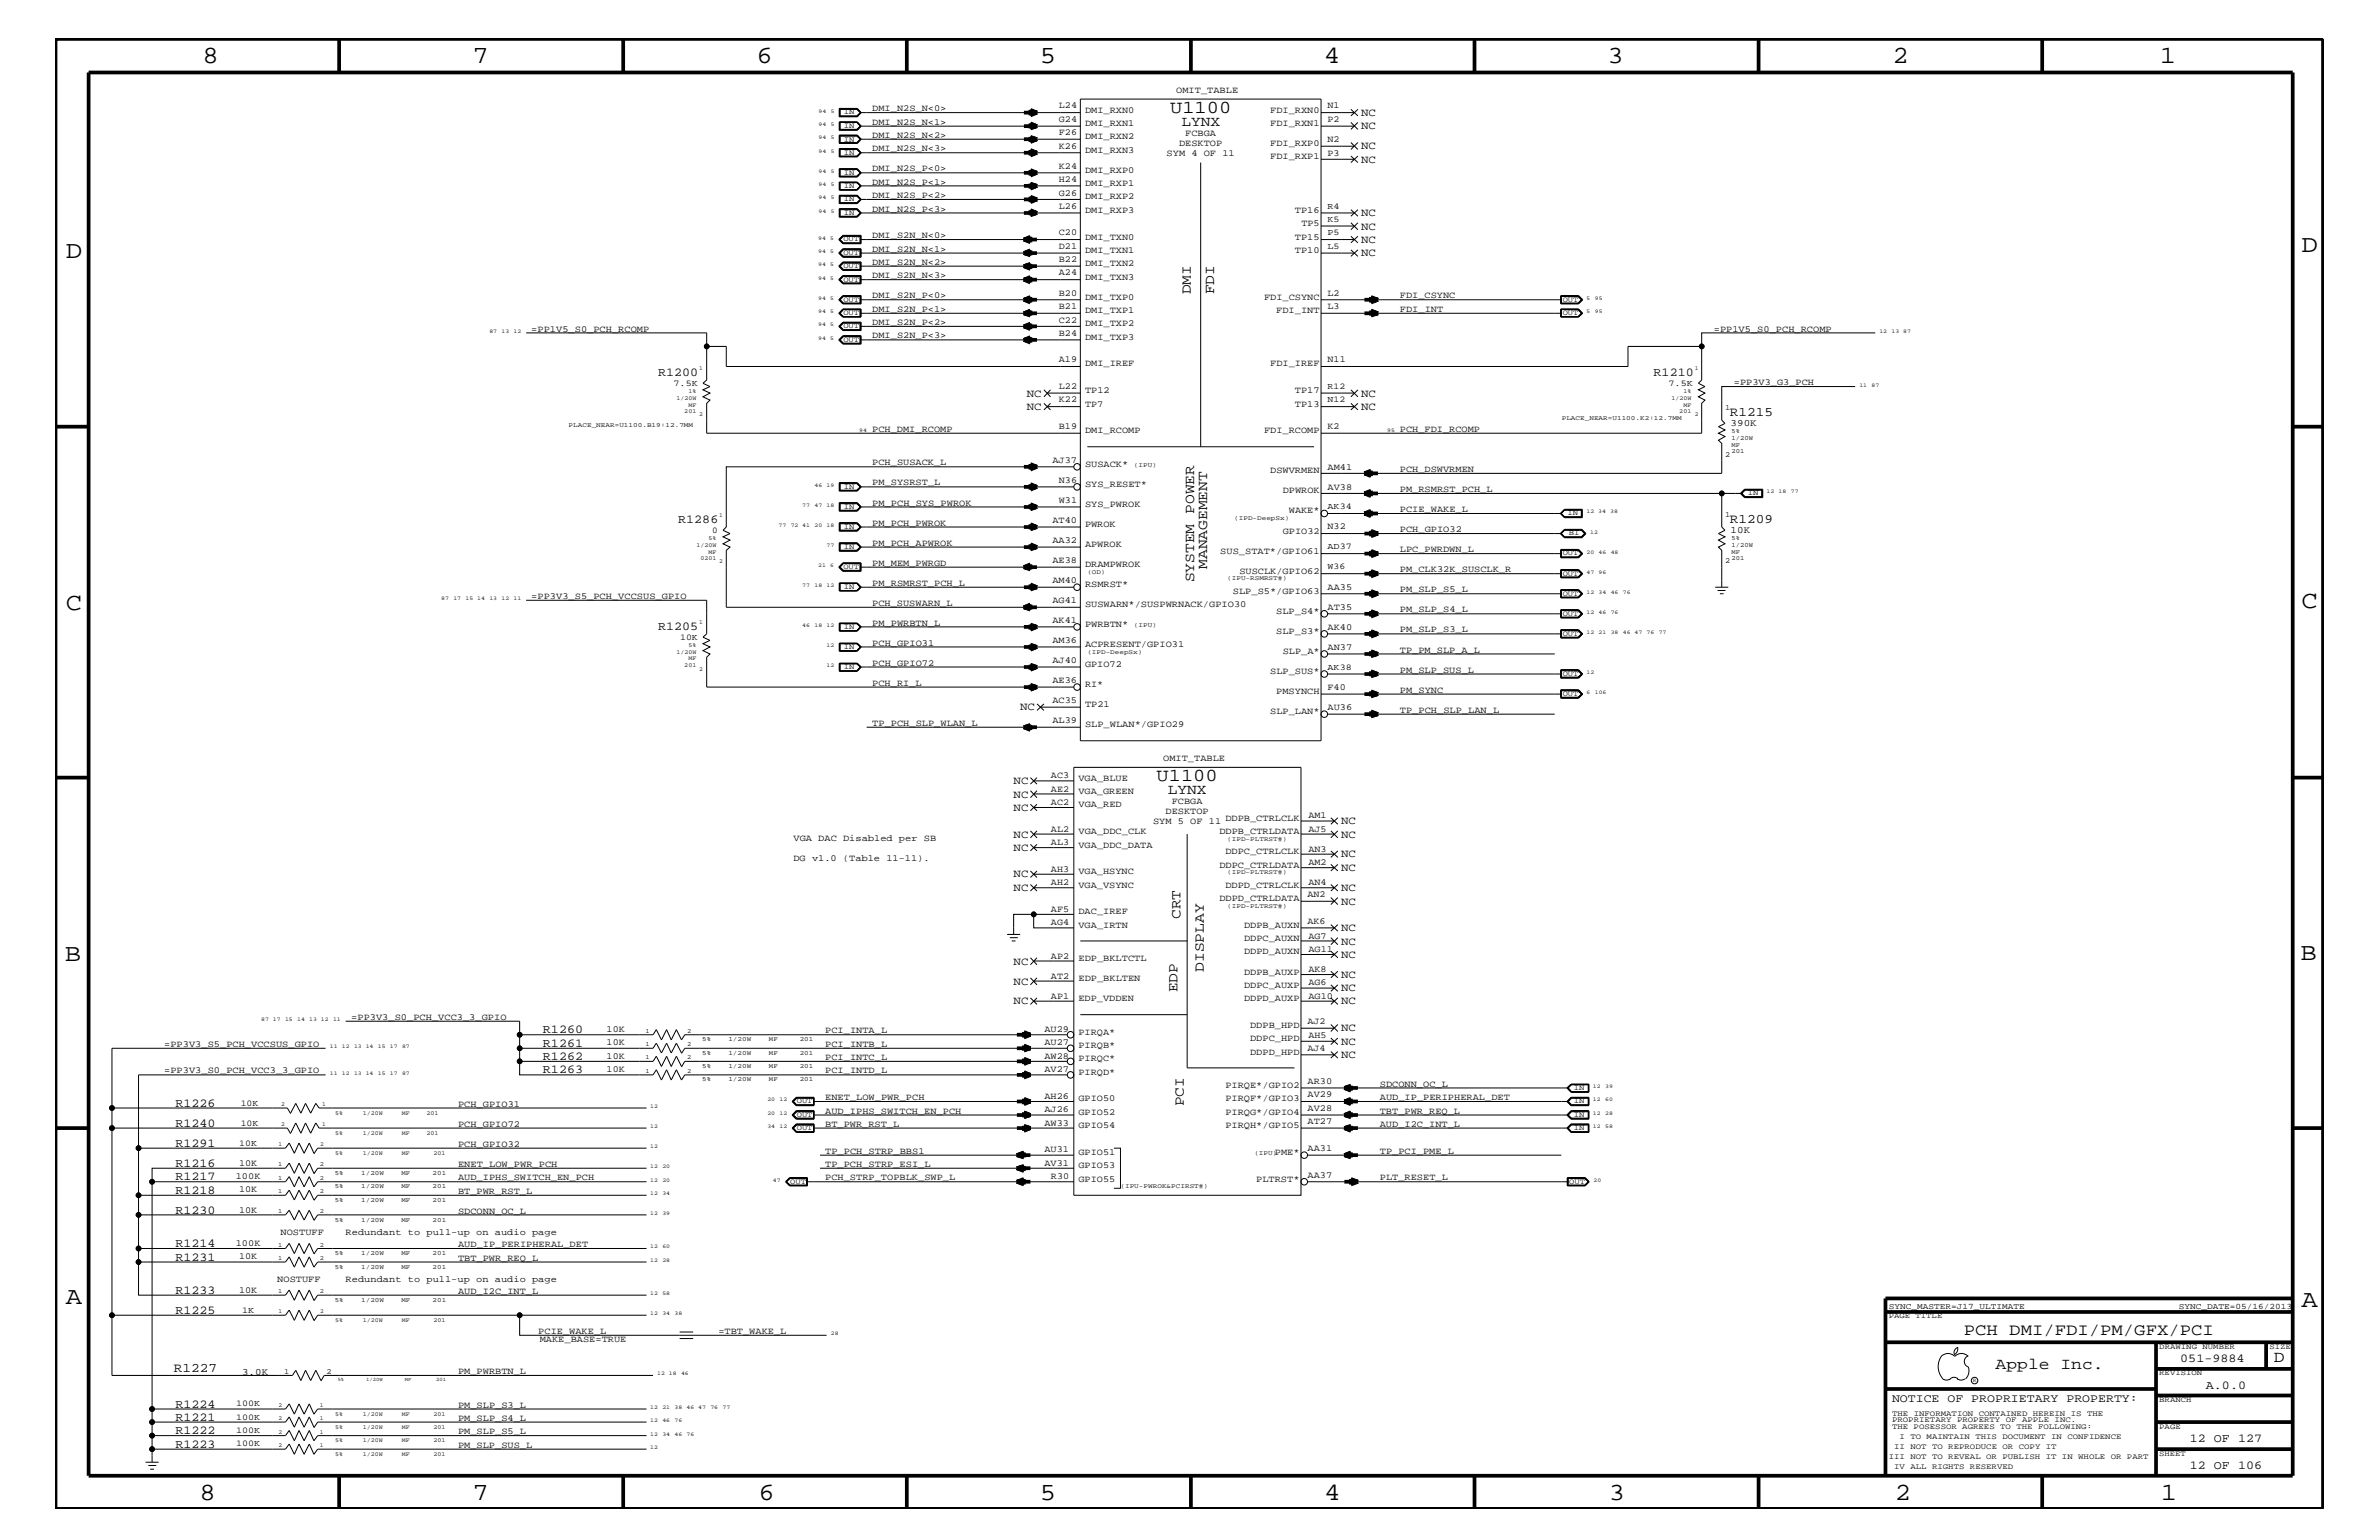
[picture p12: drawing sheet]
<svg xmlns="http://www.w3.org/2000/svg" width="432mm" height="279mm" viewBox="0 0 432 279" stroke-linecap="round" stroke-linejoin="round" font-family="sans-serif">
<defs><g id="words">
<g font-size="4.5">
<text x="36.7" y="11.5">8</text>
<text x="85.8" y="11.5">7</text>
<text x="137.3" y="11.5">6</text>
<text x="188.7" y="11.5">5</text>
<text x="240.3" y="11.5">4</text>
<text x="291.8" y="11.5">3</text>
<text x="343.5" y="11.5">2</text>
<text x="392" y="11.5">1</text>
<text x="11.9" y="46.8">D</text>
<text x="417.7" y="45.7">D</text>
<text x="11.9" y="110.6">C</text>
<text x="417.7" y="110.3">C</text>
<text x="11.8" y="174.3">B</text>
<text x="417.6" y="174.2">B</text>
<text x="11.9" y="236.7">A</text>
<text x="417.7" y="237.1">A</text>
<text x="36.2" y="272.1">8</text>
<text x="85.8" y="272.1">7</text>
<text x="137.7" y="272.1">6</text>
<text x="188.7" y="272.1">5</text>
<text x="240.4" y="272.1">4</text>
<text x="292" y="272.1">3</text>
<text x="343.9" y="272.1">2</text>
<text x="392.2" y="272.1">1</text>
</g>
<g font-size="3.3">
<text x="212.4" y="20.4">U1100</text>
<text x="209.9" y="141.7">U1100</text>
</g>
<g font-size="3">
<text x="356.4" y="242.3">PCH DMI/FDI/PM/GFX/PCI</text>
<text x="362.2" y="248.4">Apple Inc.</text>
<text x="412.7" y="247.1">D</text>
</g>
<g font-size="2.6">
<text x="214.4" y="22.9">LYNX</text>
<text x="216.2" y="53.4" transform="rotate(-90 216.2 53.4)">DMI</text>
<text x="220.4" y="53.4" transform="rotate(-90 220.4 53.4)">FDI</text>
<text x="216.7" y="105.6" transform="rotate(-90 216.7 105.6)">SYSTEM POWER</text>
<text x="219.1" y="103.2" transform="rotate(-90 219.1 103.2)">MANAGEMENT</text>
<text x="212" y="144">LYNX</text>
<text x="214.3" y="166.7" transform="rotate(-90 214.3 166.7)">CRT</text>
<text x="218.5" y="176.3" transform="rotate(-90 218.5 176.3)">DISPLAY</text>
<text x="213.7" y="180" transform="rotate(-90 213.7 180)">EDP</text>
<text x="214.9" y="200.7" transform="rotate(-90 214.9 200.7)">PCI</text>
</g>
<g font-size="2.4">
<text x="313.9" y="75.5">R1215</text>
<text x="313.9" y="94.9">R1209</text>
<text x="31.5" y="248.9">R1227</text>
</g>
<g font-size="2.2">
<text x="119.5" y="68.2">R1200</text>
<text x="300.1" y="68.2">R1210</text>
<text x="123.1" y="94.9">R1286</text>
<text x="119.5" y="114.2">R1205</text>
<text x="98.6" y="189.9">R1261</text>
<text x="98.6" y="187.5">R1260</text>
<text x="98.6" y="194.8">R1263</text>
<text x="98.6" y="192.3">R1262</text>
<text x="31.8" y="200.9">R1226</text>
<text x="31.8" y="208.1">R1291</text>
<text x="31.8" y="204.4">R1240</text>
<text x="31.8" y="214.2">R1217</text>
<text x="31.8" y="211.7">R1216</text>
<text x="31.8" y="220.2">R1230</text>
<text x="31.8" y="216.6">R1218</text>
<text x="31.8" y="226.3">R1214</text>
<text x="31.8" y="228.7">R1231</text>
<text x="31.8" y="238.4">R1225</text>
<text x="31.8" y="234.7">R1233</text>
<text x="395.7" y="247.1">051-9884</text>
<text x="400.4" y="252">A.0.0</text>
<text x="31.8" y="257.8">R1221</text>
<text x="31.8" y="255.4">R1224</text>
<text x="31.8" y="262.7">R1223</text>
<text x="31.8" y="260.2">R1222</text>
<text x="397.5" y="261.6">12 OF 127</text>
<text x="397.5" y="266.6">12 OF 106</text>
</g>
<text font-size="2.1" x="343.4" y="254.4">NOTICE OF PROPRIETARY PROPERTY:</text>
<g font-size="2">
<text x="247.1" y="21">NC</text>
<text x="247.1" y="23.5">NC</text>
<text x="247.1" y="27.1">NC</text>
<text x="247.1" y="29.5">NC</text>
<text x="247.1" y="39.2">NC</text>
<text x="247.1" y="41.7">NC</text>
<text x="247.1" y="44.1">NC</text>
<text x="247.1" y="46.5">NC</text>
<text x="186.4" y="72">NC</text>
<text x="247.1" y="72">NC</text>
<text x="186.4" y="74.4">NC</text>
<text x="247.1" y="74.4">NC</text>
<text x="185.2" y="128.9">NC</text>
<text x="184" y="142.3">NC</text>
<text x="184" y="144.7">NC</text>
<text x="184" y="147.1">NC</text>
<text x="243.4" y="149.5">NC</text>
<text x="184" y="152">NC</text>
<text x="184" y="154.4">NC</text>
<text x="243.4" y="152">NC</text>
<text x="243.4" y="155.6">NC</text>
<text x="184" y="159.2">NC</text>
<text x="184" y="161.7">NC</text>
<text x="243.4" y="158">NC</text>
<text x="243.4" y="161.7">NC</text>
<text x="243.4" y="164.1">NC</text>
<text x="243.4" y="171.4">NC</text>
<text x="243.4" y="168.9">NC</text>
<text x="243.4" y="173.8">NC</text>
<text x="184" y="175">NC</text>
<text x="184" y="178.7">NC</text>
<text x="243.4" y="179.9">NC</text>
<text x="243.4" y="177.4">NC</text>
<text x="184" y="182.2">NC</text>
<text x="243.4" y="182.2">NC</text>
<text x="243.4" y="192">NC</text>
<text x="243.4" y="189.5">NC</text>
<text x="243.4" y="187.1">NC</text>
</g>
<g font-size="1.8">
<text x="314.1" y="77.3">390K</text>
<text x="314.1" y="96.7">10K</text>
<text x="43.9" y="249.5">3.0K</text>
</g>
<g font-size="1.7">
<text x="213.5" y="16.8">OMIT_TABLE</text>
<text x="158.3" y="20.2">DMI_N2S_N&lt;0&gt;</text>
<text x="158.3" y="22.6">DMI_N2S_N&lt;1&gt;</text>
<text x="192.2" y="19.7">L24</text>
<text x="192.2" y="22.1">G24</text>
<text x="196.9" y="20.4">DMI_RXN0</text>
<text x="196.9" y="22.9">DMI_RXN1</text>
<text x="230.5" y="22.9">FDI_RXN1</text>
<text x="230.5" y="20.4">FDI_RXN0</text>
<text x="241" y="22.1">P2</text>
<text x="241" y="19.7">N1</text>
<text x="158.3" y="25">DMI_N2S_N&lt;2&gt;</text>
<text x="158.3" y="27.5">DMI_N2S_N&lt;3&gt;</text>
<text x="192.2" y="27">K26</text>
<text x="192.2" y="24.6">F26</text>
<text x="196.9" y="27.7">DMI_RXN3</text>
<text x="196.9" y="25.3">DMI_RXN2</text>
<text x="211.8" y="28.3">SYM 4 OF 11</text>
<text x="214" y="26.5">DESKTOP</text>
<text x="215.1" y="24.7">FCBGA</text>
<text x="230.5" y="28.9">FDI_RXP1</text>
<text x="230.5" y="26.5">FDI_RXP0</text>
<text x="241" y="28.2">P3</text>
<text x="241" y="25.8">N2</text>
<text x="158.3" y="35.9">DMI_N2S_P&lt;2&gt;</text>
<text x="158.3" y="33.6">DMI_N2S_P&lt;1&gt;</text>
<text x="158.3" y="31.1">DMI_N2S_P&lt;0&gt;</text>
<text x="192.2" y="33">H24</text>
<text x="192.2" y="30.6">K24</text>
<text x="192.2" y="35.5">G26</text>
<text x="196.9" y="33.7">DMI_RXP1</text>
<text x="196.9" y="31.4">DMI_RXP0</text>
<text x="158.3" y="38.4">DMI_N2S_P&lt;3&gt;</text>
<text x="192.2" y="37.9">L26</text>
<text x="196.9" y="38.6">DMI_RXP3</text>
<text x="196.9" y="36.2">DMI_RXP2</text>
<text x="235" y="38.6">TP16</text>
<text x="236.2" y="41">TP5</text>
<text x="158.3" y="43.2">DMI_S2N_N&lt;0&gt;</text>
<text x="158.3" y="45.7">DMI_S2N_N&lt;1&gt;</text>
<text x="192.2" y="45.2">D21</text>
<text x="192.2" y="47.6">B22</text>
<text x="192.2" y="42.7">C20</text>
<text x="196.9" y="45.9">DMI_TXN1</text>
<text x="196.9" y="43.5">DMI_TXN0</text>
<text x="235" y="43.5">TP15</text>
<text x="235" y="45.9">TP10</text>
<text x="158.3" y="50.5">DMI_S2N_N&lt;3&gt;</text>
<text x="158.3" y="48">DMI_S2N_N&lt;2&gt;</text>
<text x="192.2" y="53.6">B20</text>
<text x="192.2" y="50">A24</text>
<text x="196.9" y="48.3">DMI_TXN2</text>
<text x="196.9" y="50.7">DMI_TXN3</text>
<text x="241" y="53.6">L2</text>
<text x="158.3" y="54.1">DMI_S2N_P&lt;0&gt;</text>
<text x="158.3" y="56.6">DMI_S2N_P&lt;1&gt;</text>
<text x="158.3" y="59">DMI_S2N_P&lt;2&gt;</text>
<text x="192.2" y="58.5">C22</text>
<text x="192.2" y="56.1">B21</text>
<text x="196.9" y="54.4">DMI_TXP0</text>
<text x="196.9" y="59.2">DMI_TXP2</text>
<text x="196.9" y="56.8">DMI_TXP1</text>
<text x="229.4" y="54.4">FDI_CSYNC</text>
<text x="231.6" y="56.8">FDI_INT</text>
<text x="241" y="56.1">L3</text>
<text x="254.1" y="54.1">FDI_CSYNC</text>
<text x="254.1" y="56.6">FDI_INT</text>
<text x="96.4" y="60.2">=PP1V5_S0_PCH_RCOMP</text>
<text x="158.3" y="61.4">DMI_S2N_P&lt;3&gt;</text>
<text x="192.2" y="60.9">B24</text>
<text x="192.2" y="65.7">A19</text>
<text x="196.9" y="61.7">DMI_TXP3</text>
<text x="241" y="65.7">N11</text>
<text x="311.1" y="60.2">=PP1V5_S0_PCH_RCOMP</text>
<text x="192.2" y="70.6">L22</text>
<text x="196.9" y="71.3">TP12</text>
<text x="196.9" y="66.5">DMI_IREF</text>
<text x="230.5" y="66.5">FDI_IREF</text>
<text x="235" y="71.3">TP17</text>
<text x="314.7" y="69.9">=PP3V3_G3_PCH</text>
<text x="192.2" y="73">K22</text>
<text x="192.2" y="77.9">B19</text>
<text x="196.9" y="73.8">TP7</text>
<text x="235" y="73.8">TP13</text>
<text x="241" y="77.9">K2</text>
<text x="158.3" y="78.3">PCH_DMI_RCOMP</text>
<text x="191" y="83.9">AJ37</text>
<text x="196.9" y="78.6">DMI_RCOMP</text>
<text x="229.4" y="78.6">FDI_RCOMP</text>
<text x="254.1" y="78.3">PCH_FDI_RCOMP</text>
<text x="158.3" y="84.4">PCH_SUSACK_L</text>
<text x="158.3" y="88.1">PM_SYSRST_L</text>
<text x="192.2" y="87.6">N36</text>
<text x="196.9" y="88.3">SYS_RESET*</text>
<text x="196.9" y="84.7">SUSACK*</text>
<text x="230.5" y="85.9">DSWVRMEN</text>
<text x="232.8" y="89.5">DPWROK</text>
<text x="241" y="85.2">AM41</text>
<text x="241" y="88.8">AV38</text>
<text x="254.1" y="85.6">PCH_DSWVRMEN</text>
<text x="254.1" y="89.3">PM_RSMRST_PCH_L</text>
<text x="158.3" y="91.7">PM_PCH_SYS_PWROK</text>
<text x="158.3" y="95.4">PM_PCH_PWROK</text>
<text x="191" y="94.9">AT40</text>
<text x="192.2" y="91.2">W31</text>
<text x="196.9" y="92">SYS_PWROK</text>
<text x="196.9" y="95.6">PWROK</text>
<text x="233.9" y="93.2">WAKE*</text>
<text x="254.1" y="92.9">PCIE_WAKE_L</text>
<text x="158.3" y="99">PM_PCH_APWROK</text>
<text x="191" y="98.5">AA32</text>
<text x="196.9" y="99.3">APWROK</text>
<text x="221.5" y="100.4">SUS_STAT*/GPIO61</text>
<text x="232.8" y="96.8">GPIO32</text>
<text x="241" y="96">N32</text>
<text x="254.1" y="96.5">PCH_GPIO32</text>
<text x="254.1" y="100.2">LPC_PWRDWN_L</text>
<text x="158.3" y="106.3">PM_RSMRST_PCH_L</text>
<text x="158.3" y="102.6">PM_MEM_PWRGD</text>
<text x="191" y="105.8">AM40</text>
<text x="191" y="102.1">AE38</text>
<text x="196.9" y="106.5">RSMRST*</text>
<text x="196.9" y="102.9">DRAMPWROK</text>
<text x="223.8" y="107.7">SLP_S5*/GPIO63</text>
<text x="225" y="104.1">SUSCLK/GPIO62</text>
<text x="241" y="107">AA35</text>
<text x="254.1" y="103.8">PM_CLK32K_SUSCLK_R</text>
<text x="254.1" y="107.5">PM_SLP_S5_L</text>
<text x="96.4" y="108.7">=PP3V3_S5_PCH_VCCSUS_GPIO</text>
<text x="158.3" y="109.9">PCH_SUSWARN_L</text>
<text x="158.3" y="113.6">PM_PWRBTN_L</text>
<text x="191" y="109.4">AG41</text>
<text x="191" y="113.1">AK41</text>
<text x="196.9" y="113.7">PWRBTN*</text>
<text x="196.9" y="110.2">SUSWARN*/SUSPWRNACK/GPIO30</text>
<text x="231.6" y="111.4">SLP_S4*</text>
<text x="241" y="110.6">AT35</text>
<text x="254.1" y="111.1">PM_SLP_S4_L</text>
<text x="158.3" y="117.2">PCH_GPIO31</text>
<text x="191" y="116.7">AM36</text>
<text x="196.9" y="117.4">ACPRESENT/GPIO31</text>
<text x="231.6" y="115">SLP_S3*</text>
<text x="232.8" y="118.6">SLP_A*</text>
<text x="241" y="114.2">AK40</text>
<text x="241" y="117.9">AN37</text>
<text x="254.1" y="114.8">PM_SLP_S3_L</text>
<text x="254.1" y="118.4">TP_PM_SLP_A_L</text>
<text x="158.3" y="124.4">PCH_RI_L</text>
<text x="158.3" y="120.8">PCH_GPIO72</text>
<text x="191" y="120.3">AJ40</text>
<text x="191" y="124">AE36</text>
<text x="196.9" y="124.7">RI*</text>
<text x="196.9" y="121">GPIO72</text>
<text x="230.5" y="122.3">SLP_SUS*</text>
<text x="231.6" y="125.9">PMSYNCH</text>
<text x="241" y="125.2">F40</text>
<text x="254.1" y="125.7">PM_SYNC</text>
<text x="254.1" y="122">PM_SLP_SUS_L</text>
<text x="158.3" y="131.7">TP_PCH_SLP_WLAN_L</text>
<text x="191" y="127.6">AC35</text>
<text x="191" y="131.3">AL39</text>
<text x="196.9" y="128.3">TP21</text>
<text x="196.9" y="131.9">SLP_WLAN*/GPIO29</text>
<text x="230.5" y="129.6">SLP_LAN*</text>
<text x="241" y="128.8">AU36</text>
<text x="254.1" y="129.3">TP_PCH_SLP_LAN_L</text>
<text x="190.8" y="143.6">AE2</text>
<text x="190.8" y="141.2">AC3</text>
<text x="195.7" y="141.7">VGA_BLUE</text>
<text x="211.1" y="138">OMIT_TABLE</text>
<text x="190.8" y="146">AC2</text>
<text x="195.7" y="144">VGA_GREEN</text>
<text x="195.7" y="146.5">VGA_RED</text>
<text x="209.3" y="149.5">SYM 5 OF 11</text>
<text x="211.5" y="147.7">DESKTOP</text>
<text x="212.7" y="145.9">FCBGA</text>
<text x="222.4" y="149">DDPB_CTRLCLK</text>
<text x="237.5" y="148.4">AM1</text>
<text x="144" y="152.6">VGA DAC Disabled per SB</text>
<text x="190.8" y="150.9">AL2</text>
<text x="190.8" y="153.3">AL3</text>
<text x="195.7" y="151.3">VGA_DDC_CLK</text>
<text x="195.7" y="153.8">VGA_DDC_DATA</text>
<text x="221.3" y="151.3">DDPB_CTRLDATA</text>
<text x="222.4" y="155">DDPC_CTRLCLK</text>
<text x="237.5" y="154.5">AN3</text>
<text x="237.5" y="150.9">AJ5</text>
<text x="144" y="156.2">DG v1.0 (Table 11-11).</text>
<text x="190.8" y="158.2">AH3</text>
<text x="190.8" y="160.6">AH2</text>
<text x="195.7" y="158.6">VGA_HSYNC</text>
<text x="195.7" y="161.1">VGA_VSYNC</text>
<text x="221.3" y="157.4">DDPC_CTRLDATA</text>
<text x="222.4" y="161.1">DDPD_CTRLCLK</text>
<text x="237.5" y="160.6">AN4</text>
<text x="237.5" y="156.9">AM2</text>
<text x="190.8" y="167.8">AG4</text>
<text x="190.8" y="165.4">AF5</text>
<text x="195.7" y="165.9">DAC_IREF</text>
<text x="221.3" y="163.5">DDPD_CTRLDATA</text>
<text x="237.3" y="162.8">AN2</text>
<text x="237.3" y="167.6">AK6</text>
<text x="190.8" y="173.9">AP2</text>
<text x="195.7" y="168.3">VGA_IRTN</text>
<text x="225.8" y="170.7">DDPC_AUXN</text>
<text x="225.8" y="173.2">DDPD_AUXN</text>
<text x="225.8" y="168.3">DDPB_AUXN</text>
<text x="237.5" y="170.3">AG7</text>
<text x="237.5" y="172.7">AG11</text>
<text x="190.8" y="177.6">AT2</text>
<text x="195.7" y="178">EDP_BKLTEN</text>
<text x="195.7" y="174.4">EDP_BKLTCTL</text>
<text x="225.8" y="179.3">DDPC_AUXP</text>
<text x="225.8" y="176.8">DDPB_AUXP</text>
<text x="237.5" y="178.8">AG6</text>
<text x="237.5" y="176.3">AK8</text>
<text x="63.8" y="185">=PP3V3_S0_PCH_VCC3_3_GPIO</text>
<text x="190.8" y="181.2">AP1</text>
<text x="195.7" y="181.6">EDP_VDDEN</text>
<text x="225.8" y="181.6">DDPD_AUXP</text>
<text x="237.3" y="185.8">AJ2</text>
<text x="237.5" y="181.2">AG10</text>
<text x="29.8" y="189.9">=PP3V3_S5_PCH_VCCSUS_GPIO</text>
<text x="110.1" y="189.7">10K</text>
<text x="110.1" y="187.2">10K</text>
<text x="149.8" y="189.9">PCI_INTB_L</text>
<text x="149.8" y="187.5">PCI_INTA_L</text>
<text x="189.6" y="189.7">AU27</text>
<text x="189.6" y="187.2">AU29</text>
<text x="195.7" y="190.2">PIRQB*</text>
<text x="195.7" y="187.7">PIRQA*</text>
<text x="226.9" y="188.9">DDPC_HPD</text>
<text x="226.9" y="191.4">DDPD_HPD</text>
<text x="226.9" y="186.5">DDPB_HPD</text>
<text x="237.3" y="190.6">AJ4</text>
<text x="237.5" y="188.4">AH5</text>
<text x="29.8" y="194.8">=PP3V3_S0_PCH_VCC3_3_GPIO</text>
<text x="110.1" y="194.5">10K</text>
<text x="110.1" y="192.1">10K</text>
<text x="149.8" y="194.8">PCI_INTD_L</text>
<text x="149.8" y="192.3">PCI_INTC_L</text>
<text x="189.6" y="192.1">AW28</text>
<text x="189.6" y="194.5">AV27</text>
<text x="195.7" y="195">PIRQD*</text>
<text x="195.7" y="192.6">PIRQC*</text>
<text x="222.4" y="197.4">PIRQE*/GPIO2</text>
<text x="237.3" y="196.7">AR30</text>
<text x="250.4" y="197.2">SDCONN_OC_L</text>
<text x="83.1" y="200.9">PCH_GPIO31</text>
<text x="149.8" y="202">AUD_IPHS_SWITCH_EN_PCH</text>
<text x="149.8" y="199.6">ENET_LOW_PWR_PCH</text>
<text x="189.6" y="201.8">AJ26</text>
<text x="189.6" y="199.3">AH26</text>
<text x="195.7" y="202.3">GPIO52</text>
<text x="195.7" y="199.8">GPIO50</text>
<text x="222.4" y="202.3">PIRQG*/GPIO4</text>
<text x="222.4" y="199.8">PIRQF*/GPIO3</text>
<text x="237.3" y="204">AT27</text>
<text x="237.3" y="201.5">AV28</text>
<text x="237.3" y="199.1">AV29</text>
<text x="250.4" y="199.6">AUD_IP_PERIPHERAL_DET</text>
<text x="250.4" y="202">TBT_PWR_REQ_L</text>
<text x="83.1" y="208.1">PCH_GPIO32</text>
<text x="83.1" y="204.4">PCH_GPIO72</text>
<text x="149.8" y="204.4">BT_PWR_RST_L</text>
<text x="149.8" y="209.3">TP_PCH_STRP_BBS1</text>
<text x="189.6" y="204.2">AW33</text>
<text x="189.6" y="209.1">AU31</text>
<text x="195.7" y="204.7">GPIO54</text>
<text x="195.7" y="209.6">GPIO51</text>
<text x="222.4" y="204.7">PIRQH*/GPIO5</text>
<text x="231.4" y="209.6">PME*</text>
<text x="237.3" y="208.8">AA31</text>
<text x="250.4" y="204.4">AUD_I2C_INT_L</text>
<text x="250.4" y="209.3">TP_PCI_PME_L</text>
<text x="42.8" y="213.9">100K</text>
<text x="43.4" y="211.5">10K</text>
<text x="83.1" y="214.2">AUD_IPHS_SWITCH_EN_PCH</text>
<text x="83.1" y="211.7">ENET_LOW_PWR_PCH</text>
<text x="149.8" y="214.2">PCH_STRP_TOPBLK_SWP_L</text>
<text x="149.8" y="211.7">TP_PCH_STRP_ESI_L</text>
<text x="189.6" y="211.5">AV31</text>
<text x="190.8" y="213.9">R30</text>
<text x="195.7" y="214.4">GPIO55</text>
<text x="195.7" y="211.9">GPIO53</text>
<text x="228" y="214.4">PLTRST*</text>
<text x="237.3" y="213.6">AA37</text>
<text x="250.4" y="214.2">PLT_RESET_L</text>
<text x="43.4" y="220">10K</text>
<text x="43.4" y="216.4">10K</text>
<text x="83.1" y="216.6">BT_PWR_RST_L</text>
<text x="83.1" y="220.2">SDCONN_OC_L</text>
<text x="42.8" y="226">100K</text>
<text x="50.9" y="224.1">NOSTUFF</text>
<text x="62.7" y="224.1">Redundant to pull-up on audio page</text>
<text x="83.1" y="226.3">AUD_IP_PERIPHERAL_DET</text>
<text x="43.4" y="228.5">10K</text>
<text x="50.3" y="232.6">NOSTUFF</text>
<text x="62.7" y="232.6">Redundant to pull-up on audio page</text>
<text x="83.1" y="228.7">TBT_PWR_REQ_L</text>
<text x="43.4" y="234.6">10K</text>
<text x="83.1" y="234.7">AUD_I2C_INT_L</text>
<text x="97.7" y="242">PCIE_WAKE_L</text>
<text x="98" y="243.5">MAKE_BASE=TRUE</text>
<text x="130.4" y="242">=TBT_WAKE_L</text>
<text x="83.1" y="249.3">PM_PWRBTN_L</text>
<text x="83.1" y="255.4">PM_SLP_S3_L</text>
<text x="83.1" y="257.8">PM_SLP_S4_L</text>
<text x="83.1" y="260.2">PM_SLP_S5_L</text>
<text x="83.1" y="262.7">PM_SLP_SUS_L</text>
</g>
<g font-size="1.6">
<text x="241" y="37.9">R4</text>
<text x="241" y="40.3">K5</text>
<text x="241" y="42.7">P5</text>
<text x="241" y="45.2">L5</text>
<text x="122.3" y="70">7.5K</text>
<text x="241" y="70.6">R12</text>
<text x="302.9" y="70">7.5K</text>
<text x="241" y="73">N12</text>
<text x="241" y="92.4">AK34</text>
<text x="129.3" y="96.7">0</text>
<text x="241" y="99.7">AD37</text>
<text x="241" y="103.3">W36</text>
<text x="123.4" y="116.1">10K</text>
<text x="241" y="121.5">AK38</text>
<text x="43.7" y="200.6">10K</text>
<text x="43.4" y="207.9">10K</text>
<text x="43.7" y="204.2">10K</text>
<text x="43.9" y="238.2">1K</text>
<text x="42.8" y="257.6">100K</text>
<text x="42.8" y="255.1">100K</text>
<text x="42.8" y="262.4">100K</text>
<text x="42.8" y="260">100K</text>
</g>
<g font-size="1.5">
<text x="342.8" y="237.4">SYNC_MASTER=J17_ULTIMATE</text>
<text x="395.5" y="237.4">SYNC_DATE=05/16/2013</text>
</g>
<g font-size="1.4">
<text x="153.2" y="20.8">IN</text>
<text x="153.2" y="23.2">IN</text>
<text x="153.2" y="28.1">IN</text>
<text x="153.2" y="25.7">IN</text>
<text x="153.2" y="31.7">IN</text>
<text x="153.2" y="34.1">IN</text>
<text x="153.2" y="39">IN</text>
<text x="153.2" y="36.5">IN</text>
<text x="153.1" y="43.8">OUT</text>
<text x="153.1" y="46.3">OUT</text>
<text x="153.1" y="51.1">OUT</text>
<text x="153.1" y="48.7">OUT</text>
<text x="153.1" y="54.7">OUT</text>
<text x="153.1" y="59.5">OUT</text>
<text x="153.1" y="57.2">OUT</text>
<text x="283.6" y="54.7">OUT</text>
<text x="283.6" y="57.2">OUT</text>
<text x="153.1" y="62">OUT</text>
<text x="313.1" y="74.4">1</text>
<text x="313.1" y="82.8">2</text>
<text x="153.2" y="88.7">IN</text>
<text x="317.2" y="89.9">IN</text>
<text x="153.2" y="92.3">IN</text>
<text x="153.2" y="96">IN</text>
<text x="284.5" y="93.5">IN</text>
<text x="313.1" y="93.8">1</text>
<text x="153.2" y="99.6">IN</text>
<text x="283.6" y="100.8">OUT</text>
<text x="284.7" y="97.1">BI</text>
<text x="153.1" y="103.2">OUT</text>
<text x="153.2" y="106.9">IN</text>
<text x="283.6" y="104.4">OUT</text>
<text x="313.1" y="102.2">2</text>
<text x="283.6" y="108.1">OUT</text>
<text x="283.6" y="111.7">OUT</text>
<text x="153.2" y="114.2">IN</text>
<text x="153.2" y="117.8">IN</text>
<text x="283.6" y="115.3">OUT</text>
<text x="153.2" y="121.4">IN</text>
<text x="283.6" y="122.6">OUT</text>
<text x="283.6" y="126.3">OUT</text>
<text x="285.7" y="197.8">IN</text>
<text x="144.6" y="202.6">OUT</text>
<text x="144.6" y="200.2">OUT</text>
<text x="285.7" y="200.2">IN</text>
<text x="285.7" y="202.6">IN</text>
<text x="144.6" y="205.1">OUT</text>
<text x="285.7" y="205.1">IN</text>
<text x="143.4" y="214.7">OUT</text>
<text x="284.8" y="214.7">OUT</text>
<text x="342.8" y="239.2">PAGE TITLE</text>
<text x="391.9" y="244.7">DRAWING NUMBER</text>
<text x="411.9" y="244.7">SIZE</text>
<text x="51.6" y="249.2">1</text>
<text x="59.3" y="249.2">2</text>
<text x="391.9" y="249.5">REVISION</text>
<text x="343.4" y="256.8">THE INFORMATION CONTAINED HEREIN IS THE</text>
<text x="391.9" y="254.4">BRANCH</text>
<text x="343.4" y="258">PROPRIETARY PROPERTY OF APPLE INC.</text>
<text x="343.4" y="259.3">THE POSESSOR AGREES TO THE FOLLOWING:</text>
<text x="343.8" y="262.9">II NOT TO REPRODUCE OR COPY IT</text>
<text x="344.8" y="261.1">I TO MAINTAIN THIS DOCUMENT IN CONFIDENCE</text>
<text x="391.9" y="259.3">PAGE</text>
<text x="342.8" y="264.7">III NOT TO REVEAL OR PUBLISH IT IN WHOLE OR PART</text>
<text x="343.8" y="266.6">IV ALL RIGHTS RESERVED</text>
<text x="391.9" y="264.1">SHEET</text>
</g>
<g font-size="1.2">
<text x="103.2" y="77.4">PLACE_NEAR=U1100.B19:12.7MM</text>
<text x="283.5" y="76.2">PLACE_NEAR=U1100.K2:12.7MM</text>
<text x="314.3" y="78.6">5%</text>
<text x="314.3" y="82.2">201</text>
<text x="314.3" y="79.9">1/20W</text>
<text x="314.3" y="81.1">MF</text>
<text x="205.8" y="84.7">(IPU)</text>
<text x="224" y="94.3">(IPD-DeepSx)</text>
<text x="314.3" y="98">5%</text>
<text x="314.3" y="101.6">201</text>
<text x="314.3" y="99.3">1/20W</text>
<text x="314.3" y="100.4">MF</text>
<text x="197.4" y="104.1">(OD)</text>
<text x="222.8" y="105.3">(IPU-RSMRST#)</text>
<text x="205.8" y="113.7">(IPU)</text>
<text x="197.4" y="118.6">(IPD-DeepSx)</text>
<text x="222.8" y="152.6">(IPD-PLTRST#)</text>
<text x="222.8" y="158.6">(IPD-PLTRST#)</text>
<text x="222.8" y="164.7">(IPD-PLTRST#)</text>
<text x="117.2" y="189.8">1</text>
<text x="117.2" y="187.4">1</text>
<text x="124.7" y="189.8">2</text>
<text x="124.7" y="187.4">2</text>
<text x="127.5" y="191.4">5%</text>
<text x="127.5" y="188.9">5%</text>
<text x="132.2" y="191.4">1/20W</text>
<text x="132.2" y="188.9">1/20W</text>
<text x="139.6" y="191.4">MF</text>
<text x="139.6" y="188.9">MF</text>
<text x="145.2" y="191.4">201</text>
<text x="145.2" y="188.9">201</text>
<text x="117.2" y="194.7">1</text>
<text x="117.2" y="192.2">1</text>
<text x="124.7" y="194.7">2</text>
<text x="124.7" y="192.2">2</text>
<text x="127.5" y="196.2">5%</text>
<text x="127.5" y="193.7">5%</text>
<text x="132.2" y="196.2">1/20W</text>
<text x="132.2" y="193.7">1/20W</text>
<text x="139.6" y="196.2">MF</text>
<text x="139.6" y="193.7">MF</text>
<text x="145.2" y="196.2">201</text>
<text x="145.2" y="193.7">201</text>
<text x="227.7" y="209.6">(IPU)</text>
<text x="50.5" y="214.1">1</text>
<text x="50.5" y="211.6">1</text>
<text x="58.1" y="214.1">2</text>
<text x="58.1" y="211.6">2</text>
<text x="60.7" y="215.6">5%</text>
<text x="60.7" y="213.2">5%</text>
<text x="65.6" y="215.6">1/20W</text>
<text x="65.6" y="213.2">1/20W</text>
<text x="72.9" y="215.6">MF</text>
<text x="72.9" y="213.2">MF</text>
<text x="78.5" y="215.6">201</text>
<text x="78.5" y="213.2">201</text>
<text x="203.4" y="215.6">(IPU-PWROK&amp;PCIRST#)</text>
<text x="50.5" y="220.1">1</text>
<text x="50.5" y="216.4">1</text>
<text x="58.1" y="220.1">2</text>
<text x="58.1" y="216.4">2</text>
<text x="60.7" y="221.7">5%</text>
<text x="60.7" y="218">5%</text>
<text x="65.6" y="221.7">1/20W</text>
<text x="65.6" y="218">1/20W</text>
<text x="72.9" y="221.7">MF</text>
<text x="72.9" y="218">MF</text>
<text x="78.5" y="221.7">201</text>
<text x="78.5" y="218">201</text>
<text x="50.5" y="226.2">1</text>
<text x="58.1" y="226.2">2</text>
<text x="60.7" y="227.7">5%</text>
<text x="65.6" y="227.7">1/20W</text>
<text x="72.9" y="227.7">MF</text>
<text x="78.5" y="227.7">201</text>
<text x="50.5" y="228.5">1</text>
<text x="58.1" y="228.5">2</text>
<text x="60.7" y="230.2">5%</text>
<text x="65.6" y="230.2">1/20W</text>
<text x="72.9" y="230.2">MF</text>
<text x="78.5" y="230.2">201</text>
<text x="50.5" y="234.6">1</text>
<text x="58.1" y="234.6">2</text>
<text x="60.7" y="236.2">5%</text>
<text x="65.6" y="236.2">1/20W</text>
<text x="72.9" y="236.2">MF</text>
<text x="78.5" y="236.2">201</text>
</g>
<g font-size="1.1">
<text x="125" y="71.3">1%</text>
<text x="126.9" y="67.1">1</text>
<text x="305.6" y="71.3">1%</text>
<text x="307.6" y="67.1">1</text>
<text x="122.8" y="72.6">1/20W</text>
<text x="124.2" y="75">201</text>
<text x="125" y="73.8">MF</text>
<text x="126.9" y="75.6">2</text>
<text x="303.4" y="72.6">1/20W</text>
<text x="304.8" y="75">201</text>
<text x="305.6" y="73.8">MF</text>
<text x="307.6" y="75.6">2</text>
<text x="130.6" y="93.8">1</text>
<text x="126.4" y="99.3">1/20W</text>
<text x="127.2" y="101.6">0201</text>
<text x="128.6" y="98">5%</text>
<text x="128.6" y="100.4">MF</text>
<text x="130.6" y="102.2">2</text>
<text x="126.9" y="113.1">1</text>
<text x="122.8" y="118.6">1/20W</text>
<text x="125" y="117.4">5%</text>
<text x="125" y="119.8">MF</text>
<text x="124.2" y="121">201</text>
<text x="126.9" y="121.7">2</text>
<text x="51.1" y="200.7">2</text>
<text x="58.5" y="200.7">1</text>
<text x="60.8" y="202.3">5%</text>
<text x="65.8" y="202.3">1/20W</text>
<text x="72.9" y="202.3">MF</text>
<text x="77.4" y="202.3">201</text>
<text x="50.5" y="208">1</text>
<text x="51.1" y="204.3">2</text>
<text x="58.1" y="208">2</text>
<text x="58.5" y="204.3">1</text>
<text x="60.8" y="209.6">5%</text>
<text x="60.8" y="205.9">5%</text>
<text x="65.8" y="209.6">1/20W</text>
<text x="65.8" y="205.9">1/20W</text>
<text x="72.9" y="209.6">MF</text>
<text x="72.9" y="205.9">MF</text>
<text x="77.4" y="205.9">201</text>
<text x="78.7" y="209.6">201</text>
<text x="50.5" y="238.3">1</text>
<text x="58.1" y="238.3">2</text>
<text x="60.8" y="239.9">5%</text>
<text x="65.8" y="239.9">1/20W</text>
<text x="72.9" y="239.9">MF</text>
<text x="78.7" y="239.9">201</text>
<text x="50.5" y="257.7">2</text>
<text x="50.5" y="255.2">2</text>
<text x="58.1" y="257.7">1</text>
<text x="58.1" y="255.2">1</text>
<text x="60.8" y="256.8">5%</text>
<text x="65.8" y="256.8">1/20W</text>
<text x="72.9" y="256.8">MF</text>
<text x="78.7" y="256.8">201</text>
<text x="50.5" y="262.5">2</text>
<text x="50.5" y="260.1">2</text>
<text x="58.1" y="262.5">1</text>
<text x="58.1" y="260.1">1</text>
<text x="60.8" y="261.6">5%</text>
<text x="60.8" y="259.3">5%</text>
<text x="65.8" y="261.6">1/20W</text>
<text x="65.8" y="259.3">1/20W</text>
<text x="72.9" y="261.6">MF</text>
<text x="72.9" y="259.3">MF</text>
<text x="78.7" y="261.6">201</text>
<text x="78.7" y="259.3">201</text>
<text x="60.8" y="264.1">5%</text>
<text x="65.8" y="264.1">1/20W</text>
<text x="72.9" y="264.1">MF</text>
<text x="78.7" y="264.1">201</text>
</g>
<g font-size="1">
<text x="148.6" y="20.4">94</text>
<text x="148.6" y="22.9">94</text>
<text x="150.8" y="20.4">5</text>
<text x="150.8" y="22.9">5</text>
<text x="148.6" y="27.7">94</text>
<text x="148.6" y="25.3">94</text>
<text x="150.8" y="27.7">5</text>
<text x="150.8" y="25.3">5</text>
<text x="148.6" y="31.4">94</text>
<text x="148.6" y="33.7">94</text>
<text x="150.8" y="31.4">5</text>
<text x="150.8" y="33.7">5</text>
<text x="148.6" y="38.6">94</text>
<text x="148.6" y="36.2">94</text>
<text x="150.8" y="38.6">5</text>
<text x="150.8" y="36.2">5</text>
<text x="148.5" y="43.5">94</text>
<text x="148.5" y="45.9">94</text>
<text x="150.7" y="43.5">5</text>
<text x="150.7" y="45.9">5</text>
<text x="148.5" y="50.7">94</text>
<text x="148.5" y="48.3">94</text>
<text x="150.7" y="50.7">5</text>
<text x="150.7" y="48.3">5</text>
<text x="148.5" y="54.4">94</text>
<text x="148.5" y="59.2">94</text>
<text x="148.5" y="56.8">94</text>
<text x="150.7" y="54.4">5</text>
<text x="150.7" y="59.2">5</text>
<text x="150.7" y="56.8">5</text>
<text x="288" y="54.4">5</text>
<text x="288" y="56.8">5</text>
<text x="289.5" y="54.4">95</text>
<text x="289.5" y="56.8">95</text>
<text x="88.8" y="60.4">87</text>
<text x="91" y="60.4">13</text>
<text x="93.2" y="60.4">12</text>
<text x="148.5" y="61.7">94</text>
<text x="150.7" y="61.7">5</text>
<text x="341.1" y="60.4">12</text>
<text x="343.3" y="60.4">13 87</text>
<text x="337.5" y="70.1">11</text>
<text x="339.7" y="70.1">87</text>
<text x="156" y="78.3">94</text>
<text x="251.8" y="78.3">95</text>
<text x="147.8" y="88.3">46</text>
<text x="150" y="88.3">19</text>
<text x="320.6" y="89.5">12</text>
<text x="322.8" y="89.5">18</text>
<text x="325" y="89.5">77</text>
<text x="141.3" y="95.6">77</text>
<text x="143.5" y="95.6">72 41</text>
<text x="145.6" y="92">77</text>
<text x="147.8" y="95.6">20</text>
<text x="147.8" y="92">47</text>
<text x="150" y="95.6">18</text>
<text x="150" y="92">18</text>
<text x="288" y="93.2">12 34</text>
<text x="292.3" y="93.2">38</text>
<text x="150" y="99.3">77</text>
<text x="288" y="100.4">20</text>
<text x="288.6" y="96.8">12</text>
<text x="290.2" y="100.4">46</text>
<text x="292.4" y="100.4">48</text>
<text x="145.6" y="106.5">77</text>
<text x="147.8" y="106.5">18</text>
<text x="148.5" y="102.9">21</text>
<text x="150" y="106.5">12</text>
<text x="150.7" y="102.9">6</text>
<text x="288" y="104.1">47</text>
<text x="288" y="107.7">12</text>
<text x="290.2" y="104.1">96</text>
<text x="290.2" y="107.7">34</text>
<text x="292.4" y="107.7">46</text>
<text x="294.6" y="107.7">76</text>
<text x="80.1" y="108.9">87</text>
<text x="82.3" y="108.9">17</text>
<text x="84.5" y="108.9">15 14</text>
<text x="88.8" y="108.9">13</text>
<text x="91" y="108.9">12</text>
<text x="93.2" y="108.9">11</text>
<text x="145.6" y="113.7">46</text>
<text x="147.8" y="113.7">18</text>
<text x="150" y="113.7">12</text>
<text x="288" y="111.4">12</text>
<text x="290.2" y="111.4">46</text>
<text x="292.4" y="111.4">76</text>
<text x="150" y="117.4">12</text>
<text x="288" y="115">12</text>
<text x="290.2" y="115">21</text>
<text x="292.4" y="115">38</text>
<text x="294.6" y="115">46 47</text>
<text x="298.9" y="115">76</text>
<text x="301.1" y="115">77</text>
<text x="150" y="121">12</text>
<text x="288" y="122.3">12</text>
<text x="288" y="125.9">6</text>
<text x="289.5" y="125.9">106</text>
<text x="47.4" y="185.3">87 17</text>
<text x="51.7" y="185.3">15</text>
<text x="53.9" y="185.3">14</text>
<text x="56.1" y="185.3">13 12</text>
<text x="60.5" y="185.3">11</text>
<text x="59.9" y="190.2">11</text>
<text x="62.1" y="190.2">12</text>
<text x="64.3" y="190.2">13 14</text>
<text x="68.6" y="190.2">15</text>
<text x="70.8" y="190.2">17</text>
<text x="73" y="190.2">87</text>
<text x="59.9" y="195">11</text>
<text x="62.1" y="195">12</text>
<text x="64.3" y="195">13 14</text>
<text x="68.6" y="195">15</text>
<text x="70.8" y="195">17</text>
<text x="73" y="195">87</text>
<text x="289.1" y="197.4">12</text>
<text x="291.3" y="197.4">39</text>
<text x="118" y="201">12</text>
<text x="139.3" y="202.3">20</text>
<text x="139.3" y="199.8">20</text>
<text x="141.5" y="202.3">12</text>
<text x="141.5" y="199.8">12</text>
<text x="289.1" y="199.8">12</text>
<text x="289.1" y="202.3">12</text>
<text x="291.3" y="199.8">60</text>
<text x="291.3" y="202.3">28</text>
<text x="118" y="208.3">12</text>
<text x="118" y="204.7">12</text>
<text x="139.3" y="204.7">34</text>
<text x="141.5" y="204.7">12</text>
<text x="289.1" y="204.7">12</text>
<text x="291.3" y="204.7">58</text>
<text x="118" y="214.4">12</text>
<text x="118" y="211.9">12</text>
<text x="120.2" y="214.4">20</text>
<text x="120.2" y="211.9">20</text>
<text x="140.3" y="214.4">47</text>
<text x="289.2" y="214.4">20</text>
<text x="118" y="216.9">12</text>
<text x="118" y="220.4">12</text>
<text x="120.2" y="216.9">34</text>
<text x="120.2" y="220.4">39</text>
<text x="118" y="226.5">12</text>
<text x="120.2" y="226.5">60</text>
<text x="118" y="229">12</text>
<text x="120.2" y="229">28</text>
<text x="118" y="235">12</text>
<text x="118" y="238.6">12</text>
<text x="120.2" y="235">58</text>
<text x="120.2" y="238.6">34</text>
<text x="122.4" y="238.6">38</text>
<text x="150.8" y="242.3">28</text>
<text x="119.3" y="249.5">12 18</text>
<text x="123.6" y="249.5">46</text>
<text x="358.1" y="250.7">R</text>
<text x="118" y="255.6">12</text>
<text x="120.2" y="255.6">21</text>
<text x="122.4" y="255.6">38</text>
<text x="124.6" y="255.6">46 47</text>
<text x="128.9" y="255.6">76</text>
<text x="131.1" y="255.6">77</text>
<text x="118" y="260.5">12</text>
<text x="118" y="258">12</text>
<text x="118" y="262.9">12</text>
<text x="120.2" y="260.5">34</text>
<text x="120.2" y="258">46</text>
<text x="122.4" y="260.5">46</text>
<text x="122.4" y="258">76</text>
<text x="124.6" y="260.5">76</text>
</g>
<g font-size=".9">
<text x="61.3" y="250.6">5%</text>
<text x="66.5" y="250.6">1/20W</text>
<text x="73.5" y="250.6">MF</text>
<text x="79.2" y="250.6">201</text>
</g>
</g></defs>
<g fill="none" stroke="#000" stroke-width=".18">
<path d="M152.3 19.7h3.3l.7 .7-.7 .8h-3.3zM152.5 19.8h3l.6 .6-.6 .6h-3zM155.5 19.8l.7 .6-.7 .7M155.5 19.8h-3.1v1.3h3.1M155.5 19.8l.8 .6M196.1 18h43.7v116.4h-43.7zM245.2 19.8l1.3 1.2M246.5 19.8l-1.3 1.2M152.3 22.1h3.3l.7 .8-.7 .8h-3.3zM152.3 24.5h3.3l.7 .8-.7 .7h-3.3zM152.3 27h3.3l.7 .7-.7 .8h-3.3zM152.3 30.6h3.3l.7 .8-.7 .7h-3.3z"/>
<path d="M152.3 33h3.3l.7 .7-.7 .8h-3.3zM152.3 35.4h3.3l.7 .8-.7 .7h-3.3zM152.3 37.9h3.3l.7 .7-.7 .8h-3.3zM152.4 22.1v1.5h3.1l.8-.7M152.4 33v1.5M152.4 37.9v1.4h3.1M152.4 38h3.1l.7 .6-.7 .7M152.4 24.7h3.1M152.4 23.5h3.1M152.4 22.2h3.1M152.4 34.4h3.1M152.4 33.1h3.1"/>
<path d="M152.5 22.2v1.3M152.5 24.7v1.2h3l.6-.6M152.5 27.1h3l.6 .6-.6 .6h-3zM152.5 30.8h3l.6 .6-.6 .5h-3zM152.5 33.1v1.3M152.5 35.6h3l.6 .6-.6 .6h-3zM152.5 38h3l.6 .6-.6 .6h-3zM155.5 27h-3.1v1.4h3.1M155.5 30.7h-3.1v1.3h3.1M155.5 35.5h-3.1v1.4h3.1M155.5 30.7l.7 .7-.7 .6M155.5 30.7l.8 .7"/>
<path d="M155.5 27l.7 .7-.7 .7M155.5 27l.8 .7M155.5 37.9l.8 .7M155.5 24.7l.7 .6-.7 .6h-3.1M155.5 24.7l.6 .6M155.5 35.5l.7 .7-.7 .7M155.5 35.5l.8 .7M155.5 22.2l.7 .7-.7 .6M155.5 22.1l.8 .8M155.5 22.2l.6 .7M155.5 33.1l.7 .6-.7 .7M155.5 33l.8 .7"/>
<path d="M155.5 33.1l.6 .6M156.1 20.4h40M156.1 31.4h40M156.1 27.7h40M156.1 38.6h40M156.1 25.3h40M156.1 36.2h40M156.1 22.9l-.6 .6M156.1 22.9h40M156.1 33.7l-.6 .7M156.1 33.7h40M156.3 20.4l-.8 .7"/>
<path d="M156.3 25.3l-.8-.7h-3.1v1.4M156.3 31.4l-.8 .6M156.3 27.7l-.8 .7M156.3 38.6l-.8 .7M156.3 25.3l-.8 .7M156.3 36.2l-.8 .7M156.3 33.7l-.8 .8M217.9 29.5v51.6M239.8 20.4h6M239.8 38.6h6M239.8 22.9h6M239.8 28.9h6"/>
<path d="M239.8 26.5h6M245.2 38l1.3 1.2M245.2 25.9l1.3 1.2M245.2 28.3l1.3 1.2M245.2 22.2l1.3 1.3M246.5 38l-1.3 1.2M246.5 25.9l-1.3 1.2M246.5 28.3l-1.3 1.2M246.5 22.2l-1.3 1.3M152.2 48.3l.8-.8h3.3v1.6h-3.3zM152.3 50.7l.7-.6h3.2v1.3h-3.2zM152.3 59.2l.7-.7h3.2v1.4h-3.2z"/>
<path d="M152.4 48.3l.7-.6h3v1.3h-3zM153 53.7h3.2v1.4h-3.2l-.7-.7zM153 53.6h3.3v1.5h-3.3l-.8-.7zM153 42.7h3.3v1.5h-3.3l-.8-.7zM153 45.2h3.3v1.5h-3.3l-.8-.8zM153 50h3.3v1.5h-3.3l-.8-.8zM153 56.1h3.3v1.4h-3.3M153 58.4h3.3v1.6h-3.3l-.8-.8zM153 42.8h3.2v1.3h-3.2l-.7-.6zM153 45.2l-.7 .7 .7 .7h3.2v-1.4M153 49.1l-.7-.8 .7-.7h3.2v1.5M153 56.1l-.8 .7 .8 .7"/>
<path d="M153 56.1l-.7 .7 .7 .7M153.1 47.7l-.6 .6 .6 .6h3M153.1 56.2l-.6 .6 .6 .6M153.1 42.8l-.7 .7 .7 .6M153.1 45.2h3v1.3h-3l-.7-.6zM153.1 56.2h3v1.2h-3M153.1 53.7l-.7 .7 .7 .7M153.1 50.1l-.7 .6 .7 .7M153.1 58.5l-.7 .7 .7 .7M153.1 56.2l-.7 .6 .7 .6M156.1 42.9h-3l-.6 .6 .6 .6h3M156.1 53.8h-3l-.6 .6 .6 .6h3"/>
<path d="M156.1 50.2h-3l-.6 .5 .6 .6h3M156.1 58.6h-3l-.6 .6 .6 .6h3M156.1 45.3h-3l-.6 .6 .6 .6M156.1 54.4h40M156.1 42.8v1.3M156.1 50.1v1.3M156.1 53.7v1.4M156.1 58.5v1.4M156.1 43.5h40M156.1 50.7h40M156.1 48.3h40M156.1 59.2h40"/>
<path d="M156.1 45.9h40M156.1 56.8h40M156.2 56.1v1.4M239.8 54.4h43.6M239.8 43.5h6M239.8 45.9h6M239.8 56.8h43.6M239.8 41h6M245.2 42.9l1.3 1.2M245.2 45.3l1.3 1.2M245.2 40.4l1.3 1.3M246.5 42.9l-1.3 1.2"/>
<path d="M246.5 45.3l-1.3 1.2M246.5 40.4l-1.3 1.3M283.3 53.6h3.2l.8 .8-.8 .7h-3.2zM283.3 53.7h3.2l.7 .7-.7 .7h-3.2M283.4 53.8h3l.6 .6-.6 .6h-3M283.4 53.7v1.4M286.4 53.7l.7 .7-.7 .7M286.4 56.2h-3v1.2h3M286.4 56.2l.7 .6-.7 .6M286.4 56.2l.6 .6-.6 .6M286.5 56.1h-3.2v1.4h3.2M286.5 56.1l.8 .7-.8 .7"/>
<path d="M286.5 56.1l.7 .7-.7 .7M95.5 60.4h32.8v8.5l-.7 .6 1.3 .6-1.3 .6 1.3 .6-1.3 .7 1.3 .6-.6 .6v5.4h67.8M128.3 62.9h3.5v3.6h64.3M153 60.9h3.3v1.5h-3.3l-.8-.7zM153 61h3.2v1.3h-3.2l-.7-.6zM153.1 61l-.7 .7 .7 .6M156.1 61.1h-3l-.6 .6 .6 .6h3M156.1 61v1.3M156.1 61.7h40M189.5 73.2l1.2 1.2M189.5 70.7l1.2 1.3M190.1 71.3h6"/>
<path d="M190.1 73.8h6M190.7 73.2l-1.2 1.2M190.7 70.7l-1.2 1.3M239.8 71.3h6M239.8 73.8h6M245.2 73.2l1.3 1.2M245.2 70.7l1.3 1.3M246.5 73.2l-1.3 1.2M246.5 70.7l-1.3 1.3M308.9 62.9h-13.4v3.6h-55.7M336.7 70.1h-24.2v6.1l.6 .6-1.2 .6 1.2 .6-1.2 .6 1.2 .6-1.2 .7 .6 .6v5.4h-72.7M340.4 60.4h-31.5v8.5l-.6 .6 1.2 .6-1.2 .6 1.2 .6-1.2 .7 1.2 .6-.6 .6v5.4h-69.1"/>
<path d="M152.3 87.6h3.3l.7 .7-.7 .8h-3.3zM152.3 91.2h3.3l.7 .8-.7 .7h-3.3zM152.3 94.9h3.3l.7 .7-.7 .8h-3.3zM152.3 98.5h3.3l.7 .8-.7 .7h-3.3zM152.4 91.2v1.5h3.1M152.4 94.9v1.4h3.1l.8-.7M152.4 98.5v1.4h3.1l.8-.6M152.4 91.3h3.1l.7 .7-.7 .7M152.4 96.2h3.1M152.4 94.9h3.1l.7 .7-.7 .6M152.4 99.9h3.1M152.4 98.6h3.1l.7 .7-.7 .6"/>
<path d="M152.5 87.7h3l.6 .6-.6 .6h-3zM152.5 91.4h3l.6 .6-.6 .6h-3zM155.5 87.7h-3.1v1.3h3.1M155.5 87.7l.7 .6-.7 .7M155.5 87.7l.8 .6M155.5 91.2l.8 .8M155.5 94.9l.8 .7M155.5 98.5l.8 .8M156.1 95.6l-.6-.6h-3v1.2M156.1 99.3l-.6-.6h-3v1.2M156.1 88.3h38.8M156.1 92h40"/>
<path d="M156.1 95.6l-.6 .6M156.1 95.6h40M156.1 99.3l-.6 .6M156.1 99.3h40M156.3 88.3l-.8 .7M156.3 92l-.8 .7M194.9 84.7h-63.1v10.9l-.6 .6 1.3 .6-1.3 .6 1.3 .6-1.3 .7 1.3 .6-.7 .6v10.3h64.3M197.4 81.1h41.1M239.8 96.8h43.6M239.8 89.5h72.7M241 93.2h42.4M283.2 96.8l.8-.8h3.1l.8 .8-.8 .8h-3.1z"/>
<path d="M283.2 93.2l.8-.8h3.2v1.5h-3.2zM283.3 99.7h3.2l.8 .7-.8 .8h-3.2zM283.3 93.2l.7-.7h3.1v1.3h-3.1zM283.3 99.8h3.2l.7 .6-.7 .7h-3.2M283.4 93.2l.6-.6h3v1.2h-3zM283.4 96.8l.6-.6h3l.6 .6-.6 .6h-3zM283.4 99.8v1.3M283.4 99.9h3l.6 .5-.6 .6h-3M284 96.1h3l.7 .7-.7 .7h-3M284 96.1h3.1l.7 .7-.7 .7h-3.1M284 96.1l-.7 .7 .7 .7M286.4 99.8l.7 .6-.7 .7"/>
<path d="M316 89.5l.7-.7h3.2v1.4h-3.2zM316.1 89.5h-3.6v6.1l.6 .6-1.2 .6 1.2 .6-1.2 .6 1.2 .7-1.2 .6 .6 .6v6.6M316.7 88.8h3.3v1.5h-3.3l-.8-.8zM316.7 88.8l-.6 .7 .6 .7M319.8 88.9h-3.1l-.6 .6 .6 .6h3.1M319.8 88.8v1.4M95.5 108.9h32.8v6.1l-.7 .6 1.3 .6-1.3 .6 1.3 .6-1.3 .7 1.3 .5-.6 .6v5.5h66.6M152.3 105.8h3.3l.7 .7-.7 .7h-3.3zM152.3 113.1h3.3l.7 .6-.7 .8h-3.3zM152.3 116.7h3.3l.7 .7-.7 .7h-3.3zM152.4 105.8v1.4M152.4 113.1v1.4"/>
<path d="M152.4 116.7v1.4M152.4 107.1h3.1M152.4 105.9h3.1M152.4 114.4h3.1M152.4 113.1h3.1M152.4 118.1h3.1M152.4 116.8h3.1M152.5 105.9v1.2M152.5 113.1v1.3M152.5 116.8v1.3M153 102.1h3.3v1.6h-3.3l-.8-.8zM153 102.1l-.7 .8 .7 .7h3.2v-1.5"/>
<path d="M153.1 102.2l-.6 .7 .6 .6M153.1 102.2h3v1.3h-3M153.1 102.2l-.7 .7 .7 .6M155.5 105.9l.7 .6-.7 .6M155.5 105.8l.8 .7M155.5 105.9l.6 .6M155.5 113.1l.7 .6-.7 .7M155.5 113.1l.8 .6M155.5 113.1l.6 .6M155.5 116.8l.7 .6-.7 .7M155.5 116.7l.8 .7M155.5 116.8l.6 .6"/>
<path d="M156.1 106.5h38.8M156.1 102.9h40M156.1 106.5l-.6 .6M156.1 113.7l-.6 .7M156.1 113.7h38.8M156.1 117.4l-.6 .7M156.1 117.4h40M156.3 106.5l-.8 .7M156.3 113.7l-.8 .8M156.3 117.4l-.8 .7M239.8 107.7h43.6M239.8 100.4h43.6"/>
<path d="M239.8 104.1h43.6M241 111.4h42.4M241 115h42.4M241 118.6h41.2M283.3 103.3h3.2l.8 .8-.8 .7h-3.2zM283.3 107h3.2l.8 .7-.8 .8h-3.2zM283.3 110.6h3.2l.8 .8-.8 .7h-3.2zM283.3 114.2h3.2l.8 .8-.8 .8h-3.2zM283.3 103.4h3.2l.7 .7-.7 .7h-3.2M283.3 107h3.2l.7 .7-.7 .7h-3.2M283.3 110.7h3.2l.7 .7-.7 .6h-3.2M283.3 114.3h3.2l.7 .7-.7 .7h-3.2"/>
<path d="M283.4 103.4v1.4M283.4 107v1.4M283.4 110.7v1.3M283.4 114.3v1.4M283.4 107.1h3l.6 .6-.6 .6h-3M283.4 103.5h3l.6 .6-.6 .6h-3M283.4 114.4h3l.6 .6-.6 .6h-3M283.4 110.8h3l.6 .6-.6 .6h-3M286.4 103.4l.7 .7-.7 .7M286.4 107l.7 .7-.7 .7M286.4 110.7l.7 .7-.7 .6M286.4 114.3l.7 .7-.7 .7"/>
<path d="M311.3 106.5h2.4M311.7 107.1h1.5M312.2 107.7h.6M152.3 120.3h3.3l.7 .7-.7 .8h-3.3zM152.4 120.3v1.5M152.4 121.7h3.1M152.4 120.4h3.1M152.5 120.4v1.3M155.5 120.4l.7 .6-.7 .7M155.5 120.3l.8 .7M155.5 120.4l.6 .6M156.1 121l-.6 .7"/>
<path d="M156.1 121h40M156.3 121l-.8 .8M157.3 131.9h38.8M188.2 127.7l1.3 1.2M188.8 128.3h7.3M189.5 127.7l-1.3 1.2M194.9 139.2h41.2v77.7h-41.2zM239.8 125.9h43.6M241 122.3h42.4M241 129.6h41.2M283.3 121.5h3.2l.8 .8-.8 .7h-3.2zM283.3 125.2h3.2l.8 .7-.8 .8h-3.2z"/>
<path d="M283.4 121.6h3l.7 .7-.7 .6h-3zM283.4 125.3h3l.7 .6-.7 .6h-3zM283.4 121.7h3l.6 .6-.6 .6M283.4 125.3h3l.6 .6-.6 .6M286.5 121.5l.7 .8-.7 .7h-3.2M286.5 125.2l.7 .7-.7 .7h-3.2M187 141.1l1.2 1.2M187 143.5l1.2 1.2M187 145.9l1.2 1.2M187 150.7l1.2 1.3M187 153.2l1.2 1.2M187 158l1.2 1.2"/>
<path d="M187.6 151.3h7.3M187.6 158.6h7.3M187.6 153.8h7.3M187.6 141.7h7.3M187.6 146.5h7.3M187.6 144h7.3M188.2 158l-1.2 1.2M188.2 141.1l-1.2 1.2M188.2 143.5l-1.2 1.2M188.2 145.9l-1.2 1.2M188.2 150.7l-1.2 1.3M188.2 153.2l-1.2 1.2"/>
<path d="M215.5 151.3v42.4h19.5M236.1 149h6M236.1 151.3h6M236.1 155h6M236.1 157.4h6M241.6 150.7l1.2 1.3M241.6 148.4l1.2 1.1M241.6 156.8l1.2 1.2M241.6 154.4l1.2 1.2M242.8 148.4l-1.2 1.1M242.8 150.7l-1.2 1.3M242.8 156.8l-1.2 1.2"/>
<path d="M242.8 154.4l-1.2 1.2M182.8 169.5h2.4M183.3 170.1h1.4M183.6 170.7h.7M187 160.5l1.2 1.2M187 173.8l1.2 1.2M187 177.4l1.2 1.3M187.6 165.9v2.4h7.3M187.6 161.1h7.3M187.6 174.4h7.3M187.6 178h7.3M188.2 160.5l-1.2 1.2"/>
<path d="M188.2 173.8l-1.2 1.2M188.2 177.4l-1.2 1.3M194.9 165.9h-10.9v3.6M196.1 170.7h19.4M236.1 170.7h6M236.1 161.1h6M236.1 173.2h6M236.1 168.3h6M236.1 179.3h6M236.1 176.8h6M236.1 163.5h6M241.6 162.8l1.2 1.3"/>
<path d="M241.6 160.5l1.2 1.2M241.6 170.1l1.2 1.3M241.6 167.8l1.2 1.1M241.6 172.6l1.2 1.2M241.6 178.7l1.2 1.2M241.6 176.2l1.2 1.2M242.8 162.8l-1.2 1.3M242.8 160.5l-1.2 1.2M242.8 170.1l-1.2 1.3M242.8 167.8l-1.2 1.1M242.8 172.6l-1.2 1.2M242.8 178.7l-1.2 1.2"/>
<path d="M242.8 176.2l-1.2 1.2M59.1 195h-34v13.3h26.7l.7-.9 .9 1.8 .9-1.8 .9 1.8 .9-1.8 .9 1.8M59.1 190.2h-38.8v10.8M62.7 185.3h31.6v4.9M94.3 187.7h24.2l.6-.9 1 1.9 .9-1.9 .8 1.9 1-1.9 .9 1.9 .6-1h69.4M123.7 193.5l-.9-1.9-1 1.9-.8-1.9-.9 1.9-1-1.9-.6 1h-24.2v2.4h24.2l.6-.9 1 1.8 .9-1.8 .8 1.8 1-1.8 .9 1.8 .6-.9h69.4M123.7 191l-.9-1.7-1 1.7-.8-1.7-.9 1.7-1-1.7-.6 .9h-24.2v2.4M144.5 199.1h3.2v1.5h-3.2l-.7-.8zM144.6 199.2l-.7 .6 .7 .7M147.7 199.2h-3.1l-.6 .6 .6 .6h3.1M147.7 199.2v1.3M147.7 199.8h47.2"/>
<path d="M147.7 199.2h-3.2l-.7 .6 .7 .7h3.2M187 181l1.2 1.2M187.6 181.6h7.3M188.2 181l-1.2 1.2M193.7 190.2h-69.4l-.6 .9M193.7 192.6h-69.4l-.6 1M196.1 184.1h19.4M236.1 199.8h48.5M236.1 186.5h6M236.1 181.6h6M236.1 188.9h6M236.1 191.4h6"/>
<path d="M236.1 197.4h48.5M241.6 181l1.2 1.2M241.6 190.8l1.2 1.2M241.6 188.3l1.2 1.2M241.6 185.9l1.2 1.2M242.8 181l-1.2 1.2M242.8 190.8l-1.2 1.2M242.8 188.3l-1.2 1.2M242.8 185.9l-1.2 1.2M284.6 197.4l.6-.6h3.1v1.3h-3.1zM285.2 199.1h3.2v1.5h-3.2l-.8-.8zM285.2 196.7h3.2v1.4h-3.2"/>
<path d="M285.2 199.2l-.7 .6 .7 .7M285.2 199.2h3.2M285.2 199.2l-.6 .6 .6 .7M285.2 196.7l-.8 .7 .8 .7M285.2 196.7l-.7 .7 .7 .7M285.2 196.8l-.6 .6 .6 .7M288.3 199.2h-3.1l-.6 .6 .6 .6h3.1M288.3 199.2v1.3M20.3 204.7v33.9h31.5l.7-.9 .9 1.9 .9-1.9 .9 1.9 .9-1.9 .9 1.9M25.1 216.9h26.7l.7-1 .9 1.8 .9-1.8 .9 1.8 .9-1.8 .9 1.8M25.1 208.3v12.1M52.7 202l-.5-1h-31.9v3.7h31.9l.5 1"/>
<path d="M57 212.9l-.9-1.9-.9 1.9-.9-1.9-.9 1.9-.9-1.9-.7 .9h-24.2v2.5M117.3 214.4h-59.6l-.7 .9-.9-1.8-.9 1.8-.9-1.8-.9 1.8-.9-1.8-.7 .9h-24.2v41.2M117.3 208.3h-59.6l-.7 1M117.3 216.9h-59.6l-.7 .9M117.3 211.9h-59.6l-.7 1.1M117.3 204.7h-59.4l-.6-1-.9 1.9-.9-1.9-.9 1.9-.9-1.9-1 1.9M117.3 201h-59.4l-.6-.8-.9 1.8-.9-1.8-.9 1.8-.9-1.8-1 1.8M142.7 214.4l.6-.7h3.2v1.4h-3.2zM142.7 214.4l.7-.6h3v1.2h-3zM143.3 213.6h3.3v1.6h-3.3l-.7-.8zM143.8 202.3l.7-.8h3.2v1.6h-3.2zM143.9 202.3l.7-.7h3.1v1.3h-3.1z"/>
<path d="M144.5 203.9h3.2v1.5h-3.2l-.7-.7zM144.5 201.5l-.7 .8 .7 .7h3.2M144.6 204.1l-.6 .6 .6 .6M144.6 204.1h3.1v1.2h-3.1M144.6 204.1l-.7 .6 .7 .6M146.4 214.4h48.5M147.7 201.7h-3.1l-.6 .6 .6 .6M147.7 202.3h47.2M147.7 204.7h47.2M147.7 204h-3.2l-.7 .7 .7 .7M148.8 211.9h46.1M148.8 209.6h46.1"/>
<path d="M202.2 208.3h1.2v7.3h-1.2M236.1 202.3h48.5M236.1 204.7h48.5M237.3 214.4h47.3M237.3 209.6h46.1M284.4 202.3l.8-.8h3.2v1.6h-3.2zM284.4 204.7l.8-.8h3.2v1.5h-3.2zM284.5 213.6h3.2l.8 .8-.8 .8h-3.2zM284.5 215.1h3.2M284.5 213.7h3.2M284.6 204.7l.6-.6h3.1v1.2h-3.1zM284.6 213.7v1.4"/>
<path d="M284.6 213.8h3l.7 .6-.7 .6h-3zM285.2 201.5l-.7 .8 .7 .7h3.2M285.2 201.6h3.1v1.3h-3.1l-.6-.6zM285.2 200.5h3.2M285.2 204.1l-.6 .6 .6 .6M287.7 213.7l.7 .7-.7 .7M287.7 213.7l.6 .7M288.3 201.7h-3.1l-.6 .6 .6 .6M288.3 214.4l-.6 .7M288.4 204h-3.2l-.7 .7 .7 .7M20.3 238.6v10.9h32.8l.6-.9 .9 1.9 .9-1.9 .9 1.9 .9-1.9 1 1.9M25.1 220.4v6.1h26.7l.7-.9 .9 1.8 .9-1.8 .9 1.8 .9-1.8 .9 1.8"/>
<path d="M25.1 220.4h26.7l.7-.8 .9 1.7 .9-1.7 .9 1.7 .9-1.7 .9 1.7M25.1 226.5v2.5M57 239.6l.7-1h36.6v3.7h55.7M94.3 238.6h23M117.3 229h-59.6l-.7 .9-.9-1.9-.9 1.9-.9-1.9-.9 1.9-.9-1.9-.7 1h-26.7v6h26.7l.7-1 .9 1.9 .9-1.9 .9 1.9 .9-1.9 .9 1.9M117.3 235h-59.6l-.7 1M117.3 220.4h-59.6l-.7 1M117.3 226.5h-59.6l-.7 1M57 258.9l-.9-1.8-.9 1.8-.9-1.8-.9 1.8-.9-1.8-.7 .9h-24.2v2.5M117.3 255.6h-59.6l-.7 1-.9-1.9-.9 1.9-.9-1.9-.9 1.9-.9-1.9-.7 .9h-24.2v2.4M117.3 258h-59.6l-.7 1M118.5 249.5h-59.7l-.5 1.1"/>
<path d="M123.4 242.9h2.4M123.4 241.7h2.4M352.3 246.1a1.72 1.72 0 0 1 2.5 0 1.69 1.69 0 0 1 2.4 0M352.4 246a3.2 3.2 0 0 0 .4 4.3l.8 .1 .4-.2M354 250.2l.7-.3 .7 .3M355.2 250.2l.7 .2 .7-.2M355.3 244.4v.3a1.18 1.18 0 0 1-.6 1.1M355.4 244.4a.99 .99 0 0 0-.6 1.4M357.2 246a1.04 1.04 0 0 0-.7 1 1.04 1.04 0 0 0 .7 1M357.3 248l.1 .7a2.11 2.11 0 0 1-.6 1.5M26.4 265.3h2.4M26.9 265.9h1.5"/>
<path d="M27.3 266.6h.6M27.6 262.9v2.4M117.3 260.5h-59.6l-.7 .9-.9-1.9-.9 1.9-.9-1.9-.9 1.9-.9-1.9-.7 1h-24.2v2.4h24.2l.7-.9 .9 1.8 .9-1.8 .9 1.8 .9-1.8 .9 1.8 .7-.9h59.6"/>
<circle cx="128.3" cy="62.9" r=".42"/>
<circle cx="308.9" cy="62.9" r=".42"/>
<circle cx="195.5" cy="84.7" r=".59"/>
<circle cx="195.5" cy="88.3" r=".59"/>
<circle cx="240.4" cy="93.2" r=".59"/>
<circle cx="312.5" cy="89.5" r=".42"/>
<circle cx="195.5" cy="106.5" r=".59"/>
<circle cx="195.5" cy="113.7" r=".59"/>
<circle cx="240.4" cy="118.6" r=".59"/>
<circle cx="240.4" cy="111.4" r=".59"/>
<circle cx="240.4" cy="115" r=".59"/>
<circle cx="195.5" cy="124.7" r=".59"/>
<circle cx="240.4" cy="122.3" r=".59"/>
<circle cx="240.4" cy="129.6" r=".59"/>
<circle cx="187.6" cy="165.9" r=".42"/>
<circle cx="94.3" cy="187.7" r=".42"/>
<circle cx="94.3" cy="190.2" r=".42"/>
<circle cx="94.3" cy="192.6" r=".42"/>
<circle cx="194.3" cy="195" r=".59"/>
<circle cx="194.3" cy="190.2" r=".59"/>
<circle cx="194.3" cy="187.7" r=".59"/>
<circle cx="194.3" cy="192.6" r=".59"/>
<circle cx="20.3" cy="201" r=".42"/>
<circle cx="20.3" cy="204.7" r=".42"/>
<circle cx="25.1" cy="216.9" r=".42"/>
<circle cx="25.1" cy="208.3" r=".42"/>
<circle cx="27.6" cy="214.4" r=".42"/>
<circle cx="236.7" cy="214.4" r=".59"/>
<circle cx="236.7" cy="209.6" r=".59"/>
<circle cx="20.3" cy="238.6" r=".42"/>
<circle cx="25.1" cy="229" r=".42"/>
<circle cx="25.1" cy="226.5" r=".42"/>
<circle cx="25.1" cy="220.4" r=".42"/>
<circle cx="94.3" cy="238.6" r=".42"/>
<circle cx="27.6" cy="255.6" r=".42"/>
<circle cx="27.6" cy="258" r=".42"/>
<circle cx="358.4" cy="250.5" r=".59"/>
<circle cx="27.6" cy="260.5" r=".42"/>
<circle cx="27.6" cy="262.9" r=".42"/>
</g>
<g fill="none" stroke="#000" stroke-width=".68" stroke-linecap="butt">
<path d="M10.1 7.1h411.5v266.7h-411.5zM16.1 13.2h400v254.5h-400zM61.6 7.1v6.1M113.1 7.1v6.1M164.6 7.1v6.1M187 19.9l1.2 .5-1.2 .5zM216.2 7.1v6.1M267.6 7.1v6.1M319.2 7.1v6.1M370.7 7.1v6.1M185.8 36.2h2.4M185.8 31.4h2.4"/>
<path d="M185.8 20.4h2.4M185.8 22.9h2.4M185.8 25.3h2.4M185.8 27.7h2.4M185.8 33.7h2.4M185.8 38.6h2.4M187 22.4l1.2 .5-1.2 .4zM187 24.8l1.2 .5-1.2 .5zM187 27.2l1.2 .5-1.2 .5zM187 30.8l1.2 .6-1.2 .5zM187 33.3l1.2 .4-1.2 .5zM187 35.7l1.2 .5-1.2 .5z"/>
<path d="M187 38.1l1.2 .5-1.2 .5zM187 35.8l1.2 .4M187 36.1l1.2 .1M187 35.9l1.2 .3M187 31l1.2 .4M187 31.2l1.2 .2M187 31.1l1.2 .3M187 20.1l1.2 .3M187 20.3l1.2 .1M187 20.2l1.2 .2M187 22.5l1.2 .4M187 22.7l1.2 .2"/>
<path d="M187 22.6l1.2 .3M187 24.9l1.2 .4M187 25.2l1.2 .1M187 25l1.2 .3M187 27.4l1.2 .3M187 27.5l1.2 .2M187 33.4l1.2 .3M187 33.6l1.2 .1M187 38.2l1.2 .4M187 38.5l1.2 .1M187 38.4l1.2 .2M188.2 36.2l-1.2 .2"/>
<path d="M188.2 36.2l-1.2 .3M188.2 31.4h-1.2M188.2 31.4l-1.2 .3M188.2 31.4l-1.2 .2M188.2 20.4l-1.2 .1M188.2 20.4l-1.2 .4M188.2 20.4l-1.2 .3M188.2 22.9l-1.2 .1M188.2 22.9l-1.2 .3M188.2 22.9l-1.2 .2M188.2 25.3l-1.2 .1M188.2 25.3l-1.2 .4"/>
<path d="M188.2 25.3l-1.2 .2M188.2 27.7l-1.2 .1M188.2 27.7l-1.2 .4M188.2 27.7l-1.2 .3M188.2 33.7l-1.2 .2M188.2 33.7l-1.2 .4M188.2 33.7l-1.2 .3M188.2 38.6l-1.2 .1M188.2 38.6l-1.2 .4M188.2 38.6l-1.2 .3M185.8 43.5l1.2-.5v1zM185.8 45.9l1.2-.5v.9z"/>
<path d="M185.8 48.3l1.2-.4v.9zM185.8 50.7l1.2-.5v1.1zM185.8 54.4l1.2-.5v1zM185.8 56.8l1.2-.5v1zM185.8 59.2l1.2-.5v1zM185.8 56.8h2.4M185.8 54.4h2.4M185.8 50.7h2.4M185.8 50.7l1.2 .1M185.8 50.7l1.2 .4M185.8 50.7l1.2 .3M185.8 43.5h2.4"/>
<path d="M185.8 43.5h1.2M185.8 43.5l1.2 .3M185.8 43.5l1.2 .2M185.8 48.3h2.4M185.8 48.3l1.2 .2M185.8 48.3l1.2 .4M185.8 45.9h2.4M185.8 45.9l1.2 .1M185.8 45.9l1.2 .4M185.8 45.9l1.2 .3M185.8 54.4l1.2 .1M185.8 54.4l1.2 .3"/>
<path d="M185.8 54.4l1.2 .2M185.8 56.8l1.2 .1M185.8 56.8l1.2 .4M185.8 56.8l1.2 .2M185.8 59.2h2.4M185.8 59.2l1.2 .2M185.8 59.2l1.2 .3M187 50.4l-1.2 .3M187 50.7h-1.2M187 50.5l-1.2 .2M187 43.1l-1.2 .4M187 43.4l-1.2 .1"/>
<path d="M187 43.2l-1.2 .3M187 47.9l-1.2 .4M187 48.2l-1.2 .1M187 48l-1.2 .3M187 45.5l-1.2 .4M187 45.7l-1.2 .2M187 54l-1.2 .4M187 54.2l-1.2 .2M187 54.1l-1.2 .3M187 56.4l-1.2 .4M187 56.7l-1.2 .1M187 56.6l-1.2 .2"/>
<path d="M187 58.9l-1.2 .3M187 59.1l-1.2 .1M187 59l-1.2 .2M247.7 56.8h2.4M247.7 54.4h2.4M248.8 53.9l1.3 .5-1.3 .5zM248.8 56.3l1.3 .5-1.3 .5zM248.8 56.4l1.3 .4M248.8 56.7l1.3 .1M248.8 56.6l1.3 .2M248.8 54l1.3 .4M248.8 54.2l1.3 .2"/>
<path d="M248.8 54.1l1.3 .3M250.1 56.8l-1.3 .1M250.1 56.8l-1.3 .4M250.1 56.8l-1.3 .2M250.1 54.4l-1.3 .1M250.1 54.4l-1.3 .3M250.1 54.4l-1.3 .2M10.1 77.4h6M185.8 61.7l1.2-.5v1zM185.8 61.7h2.4M185.8 61.7l1.2 .1M185.8 61.7l1.2 .3"/>
<path d="M185.8 61.7l1.2 .2M187 61.3l-1.2 .4M187 61.5l-1.2 .2M187 61.4l-1.2 .3M416.1 77.4h5.5M185.8 84.7h2.4M185.8 92h2.4M185.8 99.3h2.4M185.8 95.6h2.4M185.8 88.3h2.4M187 84.2l1.2 .5-1.2 .5zM187 87.8l1.2 .5-1.2 .5z"/>
<path d="M187 91.5l1.2 .5-1.2 .4zM187 95.1l1.2 .5-1.2 .4zM187 98.7l1.2 .6-1.2 .4zM187 84.4l1.2 .3M187 84.5l1.2 .2M187 91.6l1.2 .4M187 91.8l1.2 .2M187 91.7l1.2 .3M187 98.8l1.2 .5M187 99.1l1.2 .2M187 99l1.2 .3M187 95.2l1.2 .4"/>
<path d="M187 95.4l1.2 .2M187 88l1.2 .3M187 88.2l1.2 .1M187 88.1l1.2 .2M188.2 84.7l-1.2 .1M188.2 84.7l-1.2 .3M188.2 84.7l-1.2 .2M188.2 92l-1.2 .1M188.2 92l-1.2 .3M188.2 92l-1.2 .2M188.2 99.3h-1.2M188.2 99.3l-1.2 .3"/>
<path d="M188.2 99.3l-1.2 .2M188.2 95.6l-1.2 .1M188.2 95.6l-1.2 .4M188.2 95.6l-1.2 .3M188.2 88.3l-1.2 .1M188.2 88.3l-1.2 .4M188.2 88.3l-1.2 .3M247.7 89.5h2.4M247.7 85.9l1.1-.5v1zM247.7 89.5l1.1-.5v1zM247.7 93.2l1.1-.5v1zM247.7 89.5l1.1 .2"/>
<path d="M247.7 89.5l1.1 .4M247.7 89.5l1.1 .3M247.7 85.9h2.4M247.7 85.9l1.1 .1M247.7 85.9l1.1 .3M247.7 85.9l1.1 .2M247.7 93.2h2.4M247.7 93.2l1.1 .1M247.7 93.2l1.1 .3M247.7 93.2l1.1 .2M247.7 96.8h2.4M248.8 96.3l1.3 .5-1.3 .5z"/>
<path d="M248.8 99.9l1.3 .5-1.3 .6zM248.8 89.2l-1.1 .3M248.8 89.4l-1.1 .1M248.8 89.3l-1.1 .2M248.8 85.5l-1.1 .4M248.8 85.8l-1.1 .1M248.8 85.6l-1.1 .3M248.8 92.8l-1.1 .4M248.8 93.1l-1.1 .1M248.8 92.9l-1.1 .3M248.8 96.5l1.3 .3M248.8 96.7l1.3 .1"/>
<path d="M250.1 96.8l-1.3 .1M250.1 96.8l-1.3 .3M185.8 117.4h2.4M185.8 102.9l1.2-.5v.9zM185.8 110.2l1.2-.5v.9zM185.8 110.2h2.4M185.8 110.2l1.2 .1M185.8 110.2l1.2 .3M185.8 102.9h2.4M185.8 102.9l1.2 .1M185.8 102.9l1.2 .3M185.8 102.9l1.2 .2"/>
<path d="M185.8 106.5h2.4M185.8 113.7h2.4M187 106l1.2 .5-1.2 .5zM187 113.3l1.2 .4-1.2 .5zM187 117l1.2 .4-1.2 .5zM187 117l1.2 .4M187 117.3l1.2 .1M187 117.2l1.2 .2M187 109.8l-1.2 .4M187 110l-1.2 .2M187 109.9l-1.2 .3M187 102.5l-1.2 .4"/>
<path d="M187 102.7l-1.2 .2M187 102.6l-1.2 .3M187 106.1l1.2 .4M187 106.4l1.2 .1M187 106.3l1.2 .2M187 113.4l1.2 .3M187 113.7h1.2M187 113.6l1.2 .1M188.2 117.4l-1.2 .1M188.2 117.4l-1.2 .4M188.2 117.4l-1.2 .2M188.2 106.5l-1.2 .1"/>
<path d="M188.2 106.5l-1.2 .4M188.2 106.5l-1.2 .2M188.2 113.7l-1.2 .2M188.2 113.7l-1.2 .5M188.2 113.7l-1.2 .3M247.7 118.6h2.4M247.7 115h2.4M247.7 111.4h2.4M247.7 107.7h2.4M247.7 104.1h2.4M247.7 100.4h2.4M248.8 103.6l1.3 .5-1.3 .5z"/>
<path d="M248.8 107.2l1.3 .5-1.3 .5zM248.8 110.9l1.3 .5-1.3 .5zM248.8 114.5l1.3 .5-1.3 .5zM248.8 118.1l1.3 .5-1.3 .5zM248.8 118.2l1.3 .4M248.8 118.5l1.3 .1M248.8 118.4l1.3 .2M248.8 114.7l1.3 .3M248.8 114.8l1.3 .2M248.8 111l1.3 .4M248.8 111.2l1.3 .2M248.8 111.1l1.3 .3"/>
<path d="M248.8 107.4l1.3 .3M248.8 107.6l1.3 .1M248.8 107.5l1.3 .2M248.8 103.7l1.3 .4M248.8 104l1.3 .1M248.8 103.8l1.3 .3M248.8 100.1l1.3 .3M248.8 100.4h1.3M248.8 100.2l1.3 .2M250.1 118.6l-1.3 .1M250.1 118.6l-1.3 .4M250.1 118.6l-1.3 .3"/>
<path d="M250.1 115l-1.3 .1M250.1 115l-1.3 .3M250.1 111.4h-1.3M250.1 111.4l-1.3 .3M250.1 111.4l-1.3 .2M250.1 107.7l-1.3 .1M250.1 107.7l-1.3 .4M250.1 107.7l-1.3 .3M250.1 104.1l-1.3 .1M250.1 104.1l-1.3 .3M250.1 104.1l-1.3 .2M250.1 100.4l-1.3 .1"/>
<path d="M250.1 100.4l-1.3 .4M250.1 100.4l-1.3 .3M185.8 131.9l1.2-.4v.9zM185.8 131.9h2.4M185.8 131.9l1.2 .2M185.8 131.9l1.2 .5M185.8 131.9l1.2 .3M185.8 121h2.4M185.8 124.7h2.4M187 120.6l1.2 .4-1.2 .5zM187 124.2l1.2 .5-1.2 .5zM187 131.6l-1.2 .3"/>
<path d="M187 131.9h-1.2M187 131.7l-1.2 .2M187 120.7l1.2 .3M187 120.9l1.2 .1M187 120.8l1.2 .2M187 124.3l1.2 .4M187 124.6l1.2 .1M187 124.4l1.2 .3M188.2 121l-1.2 .2M188.2 121l-1.2 .4M188.2 121l-1.2 .3M188.2 124.7l-1.2 .1"/>
<path d="M188.2 124.7l-1.2 .4M188.2 124.7l-1.2 .2M247.7 129.6h2.4M247.7 125.9h2.4M247.7 122.3h2.4M248.8 121.8l1.3 .5-1.3 .4zM248.8 125.4l1.3 .5-1.3 .5zM248.8 129.1l1.3 .5-1.3 .4zM248.8 129.1l1.3 .5M248.8 129.4l1.3 .2M248.8 129.3l1.3 .3M248.8 125.5l1.3 .4"/>
<path d="M248.8 125.8l1.3 .1M248.8 125.7l1.3 .2M248.8 121.9l1.3 .4M248.8 122.1l1.3 .2M248.8 122l1.3 .3M250.1 129.6l-1.3 .1M250.1 129.6l-1.3 .3M250.1 125.9l-1.3 .1M250.1 125.9l-1.3 .4M250.1 125.9l-1.3 .3M250.1 122.3l-1.3 .1M250.1 122.3l-1.3 .3"/>
<path d="M250.1 122.3l-1.3 .2M10.1 141.1h6M416.1 141.1h5.5M184.6 192.6h2.4M184.6 195h2.4M184.6 199.8h2.4M184.6 187.7h2.4M184.6 190.2h2.4M185.8 187.2l1.2 .5-1.2 .5zM185.8 189.7l1.2 .5-1.2 .4zM185.8 192.1l1.2 .5-1.2 .5zM185.8 194.5l1.2 .5-1.2 .5z"/>
<path d="M185.8 199.3l1.2 .5-1.2 .5zM185.8 192.2l1.2 .4M185.8 192.5l1.2 .1M185.8 192.3l1.2 .3M185.8 194.7l1.2 .3M185.8 194.8l1.2 .2M185.8 187.4l1.2 .3M185.8 187.6l1.2 .1M185.8 187.5l1.2 .2M185.8 189.8l1.2 .4M185.8 190l1.2 .2M185.8 189.9l1.2 .3"/>
<path d="M185.8 199.5l1.2 .3M185.8 199.8h1.2M185.8 199.6l1.2 .2M187 192.6l-1.2 .1M187 192.6l-1.2 .3M187 192.6l-1.2 .2M187 195l-1.2 .1M187 195l-1.2 .4M187 195l-1.2 .3M187 187.7l-1.2 .1M187 187.7l-1.2 .4M187 187.7l-1.2 .3"/>
<path d="M187 190.2l-1.2 .1M187 190.2l-1.2 .3M187 190.2l-1.2 .2M187 199.8l-1.2 .2M187 199.8l-1.2 .4M187 199.8l-1.2 .3M244 197.4l1.2-.4v.9zM244 199.8l1.2-.5v1zM244 197.4h2.5M244 197.4l1.2 .2M244 197.4l1.2 .4M244 199.8h2.5"/>
<path d="M244 199.8l1.2 .2M244 199.8l1.2 .4M244 199.8l1.2 .3M245.2 197l-1.2 .4M245.2 197.3l-1.2 .1M245.2 197.2l-1.2 .2M245.2 199.5l-1.2 .3M245.2 199.8h-1.2M245.2 199.6l-1.2 .2M10.1 204.7h6M184.6 209.6l1.2-.5v.9zM184.6 211.9l1.2-.4v1z"/>
<path d="M184.6 214.4l1.2-.5v1zM184.6 202.3h2.4M184.6 209.6h2.4M184.6 204.7h2.4M184.6 214.4h2.4M184.6 209.6l1.2 .1M184.6 209.6l1.2 .3M184.6 211.9h2.4M184.6 211.9l1.2 .2M184.6 211.9l1.2 .5M184.6 211.9l1.2 .3M184.6 214.4l1.2 .1"/>
<path d="M184.6 214.4l1.2 .3M185.8 201.8l1.2 .5-1.2 .4zM185.8 204.2l1.2 .5-1.2 .5zM185.8 201.9l1.2 .4M185.8 202.1l1.2 .2M185.8 202l1.2 .3M185.8 209.2l-1.2 .4M185.8 209.4l-1.2 .2M185.8 209.3l-1.2 .3M185.8 211.6l-1.2 .3M185.8 211.9h-1.2M185.8 211.7l-1.2 .2"/>
<path d="M185.8 214.1l-1.2 .3M185.8 214.2l-1.2 .2M185.8 204.3l1.2 .4M185.8 204.6l1.2 .1M185.8 204.4l1.2 .3M187 202.3l-1.2 .1M187 202.3l-1.2 .3M187 204.7l-1.2 .1M187 204.7l-1.2 .4M187 204.7l-1.2 .2M244 202.3h2.5M244 209.6h2.5"/>
<path d="M244 202.3l1.2-.5v.9zM244 204.7l1.2-.5v1zM244 209.6l1.2-.5v.9zM244 209.6l1.2 .1M244 209.6l1.2 .3M244 204.7h2.5M244 204.7l1.2 .1M244 204.7l1.2 .4M244 204.7l1.2 .2M244 214.4h2.5M244 202.3l1.2 .1M244 202.3l1.2 .3"/>
<path d="M245.2 213.9l1.3 .5-1.3 .5zM245.2 209.2l-1.2 .4M245.2 209.4l-1.2 .2M245.2 209.3l-1.2 .3M245.2 204.3l-1.2 .4M245.2 204.6l-1.2 .1M245.2 204.4l-1.2 .3M245.2 214.1l1.3 .3M245.2 214.2l1.3 .2M245.2 201.9l-1.2 .4M245.2 202.1l-1.2 .2M245.2 202l-1.2 .3"/>
<path d="M246.5 214.4l-1.3 .1M246.5 214.4l-1.3 .3M416.1 204.7h5.5M342.2 238h73.9M416.1 235.6h-73.9v32.1M342.2 243.5h73.9M342.2 252h49.1M391.3 248.4h24.8M391.3 243.5v24.2M391.3 258h24.8M391.3 253.2h24.8M411.3 243.5v4.9"/>
<path d="M61.6 267.7v6.1M113.1 267.7v6.1M164.6 267.7v6.1M216.2 268v5.8M267.6 267.7v6.1M319.2 267.7v6.1M370.7 267.7v6.1M391.3 262.9h24.8"/>
</g>
<g fill="#000">
<circle cx="128.3" cy="62.9" r=".42"/>
<circle cx="308.9" cy="62.9" r=".42"/>
<circle cx="312.5" cy="89.5" r=".42"/>
<circle cx="187.6" cy="165.9" r=".42"/>
<circle cx="94.3" cy="187.7" r=".42"/>
<circle cx="94.3" cy="190.2" r=".42"/>
<circle cx="94.3" cy="192.6" r=".42"/>
<circle cx="20.3" cy="201" r=".42"/>
<circle cx="20.3" cy="204.7" r=".42"/>
<circle cx="25.1" cy="216.9" r=".42"/>
<circle cx="25.1" cy="208.3" r=".42"/>
<circle cx="27.6" cy="214.4" r=".42"/>
<circle cx="20.3" cy="238.6" r=".42"/>
<circle cx="25.1" cy="229" r=".42"/>
<circle cx="25.1" cy="226.5" r=".42"/>
<circle cx="25.1" cy="220.4" r=".42"/>
<circle cx="94.3" cy="238.6" r=".42"/>
<circle cx="27.6" cy="255.6" r=".42"/>
<circle cx="27.6" cy="258" r=".42"/>
<circle cx="27.6" cy="260.5" r=".42"/>
<circle cx="27.6" cy="262.9" r=".42"/>
</g>
<use href="#words"/>
</svg>
